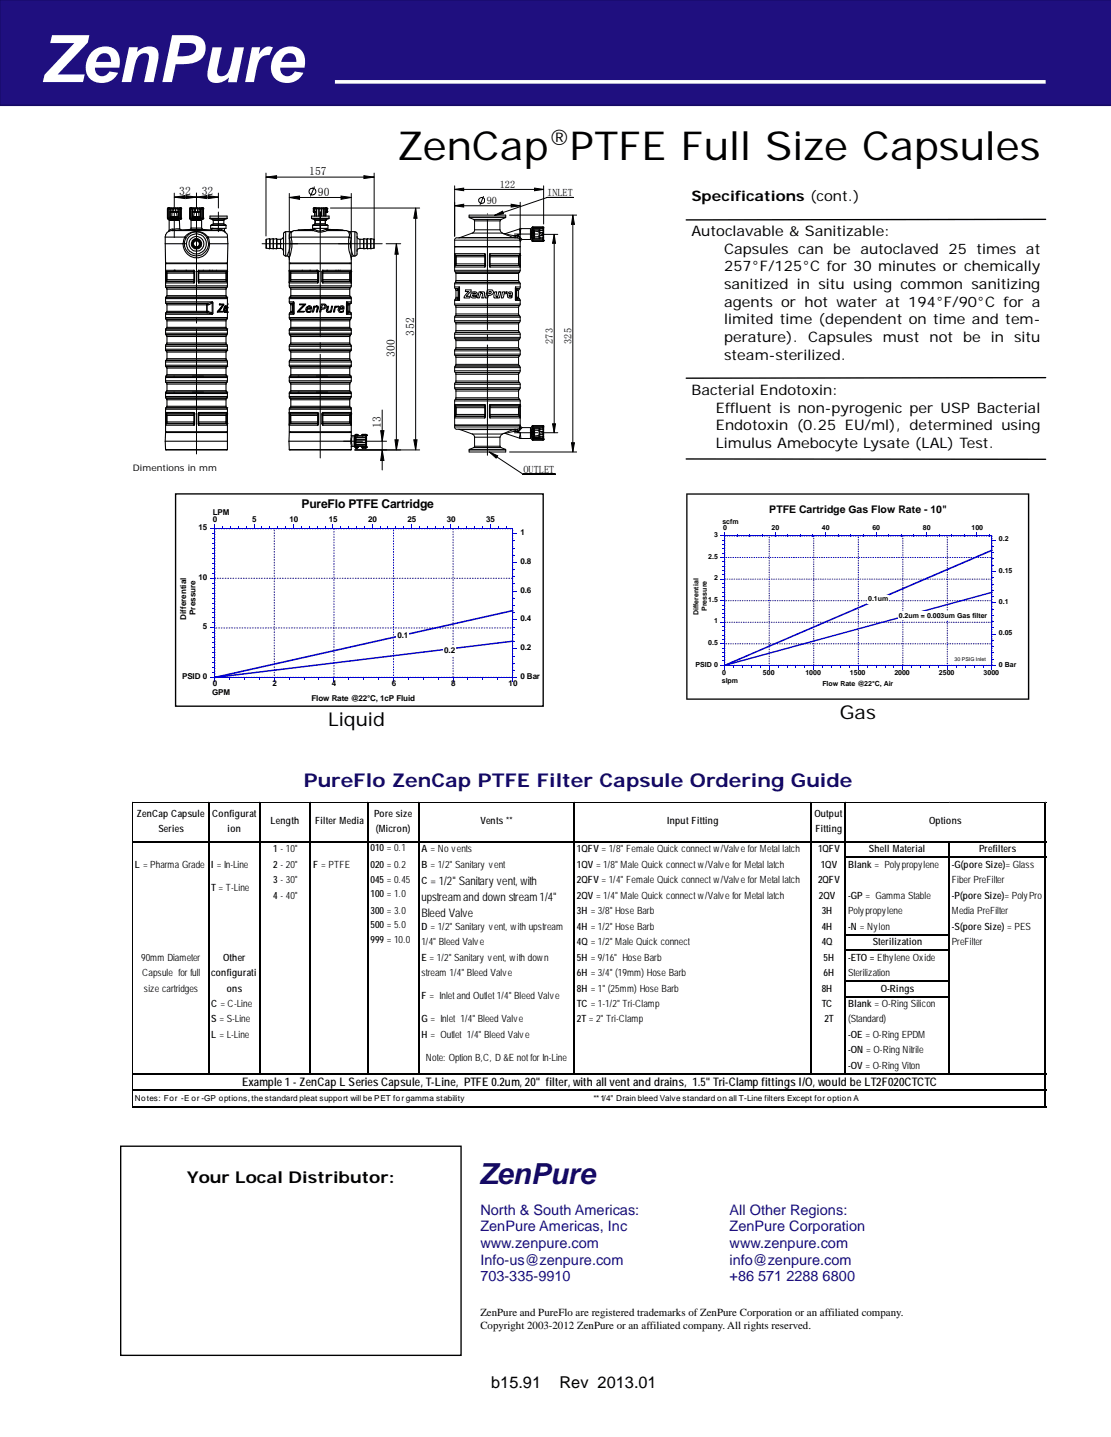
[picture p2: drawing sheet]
<svg xmlns="http://www.w3.org/2000/svg" width="216mm" height="279mm" viewBox="0 0 216 279" stroke-linecap="round" stroke-linejoin="round" font-family="sans-serif">
<defs><g id="words">
<text font-size="12.7" fill="#fff" x="8" y="16">ZenPure</text>
<text font-size="7.8" x="77.1" y="31">ZenCap PTFE Full Size Capsules</text>
<text font-size="5.7" fill="#150a64" x="93.1" y="230.1">ZenPure</text>
<text font-size="4.1" x="106.6" y="28.2">®</text>
<g font-size="3.7">
<text x="63.8" y="141.1">Liquid</text>
<text x="163.2" y="139.7">Gas</text>
</g>
<text font-size="3.7" fill="#150a64" x="59" y="153">PureFlo ZenCap PTFE Filter Capsule Ordering Guide</text>
<g font-size="3.2">
<text x="36.3" y="230">Your Local Distributor:</text>
<text x="95.5" y="269.9">b15.91</text>
<text x="108.7" y="269.9">Rev 2013.01</text>
</g>
<g font-size="2.8">
<text x="134.4" y="39.1">Specifications (cont.)</text>
<text x="134.4" y="45.9">Autoclavable &amp; Sanitizable:</text>
<text x="140.7" y="49.3">Capsules can be autoclaved 25 times at</text>
<text x="140.7" y="52.8">257°F/125°C for 30 minutes or chemically</text>
<text x="140.7" y="56.2">sanitized in situ using common sanitizing</text>
<text x="140.7" y="59.6">agents or hot water at 194°F/90°C for a</text>
<text x="140.7" y="63.1">limited time (dependent on time and tem-</text>
<text x="140.7" y="66.5">perature). Capsules must not be in situ</text>
<text x="140.7" y="69.9">steam-sterilized.</text>
<text x="134.4" y="76.8">Bacterial Endotoxin:</text>
<text x="139.1" y="80.2">Effluent is non-pyrogenic per USP Bacterial</text>
<text x="139.1" y="83.6">Endotoxin (0.25 EU/ml), determined using</text>
<text x="139.1" y="87.1">Limulus Amebocyte Lysate (LAL) Test.</text>
</g>
<g font-size="2.8" fill="#1f0f7e">
<text x="93.3" y="236.2">North &amp; South Americas:</text>
<text x="93.3" y="239.4">ZenPure Americas, Inc</text>
<text x="141.8" y="236.2">All Other Regions:</text>
<text x="141.8" y="239.4">ZenPure Corporation</text>
<text x="93.3" y="242.7">www.zenpure.com</text>
<text x="93.3" y="245.9">Info-us@zenpure.com</text>
<text x="141.8" y="242.7">www.zenpure.com</text>
<text x="141.8" y="245.9">info@zenpure.com</text>
<text x="93.3" y="249.2">703-335-9910</text>
<text x="141.8" y="249.2">+86 571 2288 6800</text>
</g>
<g font-size="2.3">
<text x="60.1" y="34.1">157</text>
<text x="34.8" y="38">32</text>
<text x="39.2" y="38">32</text>
<text x="61.8" y="38.1">90</text>
<text x="80.5" y="65.2" transform="rotate(-90 80.5 65.2)">352</text>
<text x="76.8" y="69.4" transform="rotate(-90 76.8 69.4)">300</text>
<text x="74" y="83.3" transform="rotate(-90 74 83.3)">13</text>
<text x="58.6" y="98.8">PureFlo PTFE Cartridge</text>
<text x="83.7" y="172.1">= 1/2&quot; Sanitary vent, with</text>
<text x="81.9" y="175.3">upstream and down stream 1/4&quot;</text>
<text x="81.9" y="178.3">Bleed Valve</text>
<text x="47.1" y="211.1">Example 1 - ZenCap L Series Capsule, T-Line, PTFE 0.2um, 20&quot; filter, with all vent and drains, 1.5&quot; Tri-Clamp fittings I/O, would be LT2F020CTCTC</text>
</g>
<g font-size="2.1">
<text x="93.3" y="256">ZenPure and PureFlo are registered trademarks of ZenPure Corporation or an affiliated company.</text>
<text x="93.3" y="258.4">Copyright 2003-2012 ZenPure or an affiliated company. All rights reserved.</text>
</g>
<g font-size="2">
<text x="94.6" y="39.7">90</text>
<text x="97.1" y="36.6">122</text>
<text x="106.3" y="38.1">INLET</text>
<text x="107.4" y="66.8" transform="rotate(-90 107.4 66.8)">273</text>
<text x="111.1" y="66.8" transform="rotate(-90 111.1 66.8)">325</text>
<text x="101.7" y="91.9">OUTLET</text>
<text x="149.5" y="99.7">PTFE Cartridge Gas Flow Rate - 10&quot;</text>
</g>
<g font-size="1.9">
<text x="26.6" y="158.8">ZenCap Capsule</text>
<text x="30.8" y="161.8">Series</text>
<text x="41.2" y="158.8">Configurat</text>
<text x="44.2" y="161.8">ion</text>
<text x="52.6" y="160.3">Length</text>
<text x="61.2" y="160.3">Filter Media</text>
<text x="72.7" y="158.8">Pore size</text>
<text x="73" y="161.8">(Micron)</text>
<text x="93.4" y="160.3">Vents **</text>
<text x="129.6" y="160.3">Input Fitting</text>
<text x="158.3" y="158.8">Output</text>
<text x="158.5" y="161.8">Fitting</text>
<text x="180.6" y="160.3">Options</text>
<text x="53.1" y="165.7">1 - 10&quot;</text>
<text x="72" y="165.4">010= 0.1</text>
<text x="81.9" y="165.7">A = No vents</text>
<text x="112.1" y="165.7">1QFV = 1/8&quot; Female Quick connect w/Valve for Metal latch</text>
<text x="159" y="165.7">1QFV</text>
<text x="168.9" y="165.7">Shell Material</text>
<text x="190.3" y="165.7">Prefilters</text>
<text x="26.2" y="168.7">L = Pharma Grade</text>
<text x="41.1" y="168.7">I = In-Line</text>
<text x="41.1" y="173.2">T= T-Line</text>
<text x="53.1" y="171.7">3- 30&quot;</text>
<text x="53.1" y="168.7">2- 20&quot;</text>
<text x="60.9" y="168.7">F = PTFE</text>
<text x="72" y="171.7">045= 0.45</text>
<text x="72" y="168.7">020= 0.2</text>
<text x="81.9" y="168.7">B = 1/2&quot; Sanitary vent</text>
<text x="81.9" y="171.9">C</text>
<text x="112.1" y="171.7">2QFV = 1/4&quot; Female Quick connect w/Valve for Metal latch</text>
<text x="112.1" y="168.7">1QV = 1/8&quot; Male Quick connect w/Valve for Metal latch</text>
<text x="159" y="171.7">2QFV</text>
<text x="159.5" y="168.7">1QV</text>
<text x="164.8" y="168.7">Blank= Polypropylene</text>
<text x="185" y="168.7">-G(pore Size)= Glass</text>
<text x="185" y="171.7">Fiber PreFilter</text>
<text x="53.1" y="174.8">4- 40&quot;</text>
<text x="72" y="174.4">100= 1.0</text>
<text x="72" y="177.8">300= 3.0</text>
<text x="112.1" y="174.8">2QV = 1/4&quot; Male Quick connect w/Valve for Metal latch</text>
<text x="112.1" y="177.8">3H = 3/8&quot; Hose Barb</text>
<text x="159.2" y="174.8">2QV</text>
<text x="159.7" y="177.8">3H</text>
<text x="164.8" y="174.8">-GP = Gamma Stable</text>
<text x="164.8" y="177.8">Polypropylene</text>
<text x="185" y="174.8">-P(pore Size)= PolyPro</text>
<text x="185" y="177.8">Media PreFilter</text>
<text x="72" y="180.4">500= 5.0</text>
<text x="72" y="183.4">999= 10.0</text>
<text x="81.9" y="180.8">D = 1/2&quot; Sanitary vent, with upstream</text>
<text x="81.9" y="183.8">1/4&quot; Bleed Valve</text>
<text x="112.1" y="180.8">4H = 1/2&quot; Hose Barb</text>
<text x="112.1" y="183.8">4Q = 1/2&quot; Male Quick connect</text>
<text x="159.7" y="180.8">4H</text>
<text x="159.7" y="183.8">4Q</text>
<text x="164.8" y="180.8">-N = Nylon</text>
<text x="169.6" y="183.8">Sterilization</text>
<text x="185" y="180.8">-S(pore Size) = PES</text>
<text x="185" y="183.8">PreFilter</text>
<text x="27.5" y="186.8">90mm Diameter</text>
<text x="27.6" y="189.8">Capsule for full</text>
<text x="41.1" y="189.8">configurati</text>
<text x="43.3" y="186.8">Other</text>
<text x="81.9" y="186.8">E = 1/2&quot; Sanitary vent, with down</text>
<text x="81.9" y="189.8">stream 1/4&quot; Bleed Valve</text>
<text x="112.1" y="186.8">5H = 9/16&quot; Hose Barb</text>
<text x="112.1" y="189.8">6H = 3/4&quot; (19mm) Hose Barb</text>
<text x="160" y="186.8">5H</text>
<text x="160" y="189.8">6H</text>
<text x="164.8" y="186.8">-ETO =Ethylene Oxide</text>
<text x="164.8" y="189.8">Sterilization</text>
<text x="28" y="192.8">size cartridges</text>
<text x="41.1" y="195.8">C = C-Line</text>
<text x="44.1" y="192.8">ons</text>
<text x="81.9" y="194.2">F = Inlet and Outlet 1/4&quot; Bleed Valve</text>
<text x="112.1" y="192.8">8H = 1&quot; (25mm) Hose Barb</text>
<text x="112.1" y="195.8">TC = 1-1/2&quot; Tri-Clamp</text>
<text x="159.7" y="192.8">8H</text>
<text x="159.7" y="195.8">TC</text>
<text x="164.8" y="195.8">Blank= O-Ring Silicon</text>
<text x="171.2" y="192.8">O-Rings</text>
<text x="41.1" y="198.8">S = S-Line</text>
<text x="41.1" y="201.8">L = L-Line</text>
<text x="81.9" y="198.8">G = Inlet 1/4&quot; Bleed Valve</text>
<text x="81.9" y="201.8">H = Outlet 1/4&quot; Bleed Valve</text>
<text x="112.1" y="198.8">2T = 2&quot; Tri-Clamp</text>
<text x="160.2" y="198.8">2T</text>
<text x="164.8" y="201.8">-OE = O-Ring EPDM</text>
<text x="164.8" y="198.8">(Standard)</text>
<text x="82.8" y="206.2">Note: Option B,C, D &amp;E not for In-Line</text>
<text x="164.8" y="204.8">-ON = O-Ring Nitrile</text>
<text x="164.8" y="207.8">-OV = O-Ring Viton</text>
</g>
<text font-size="1.8" x="25.8" y="91.5">Dimentions in mm</text>
<g font-size="1.6">
<text x="41.4" y="101.6">0</text>
<text x="41.4" y="100.2">LPM</text>
<text x="49" y="101.6">5</text>
<text x="56.2" y="101.6">10</text>
<text x="63.9" y="101.6">15</text>
<text x="71.5" y="101.6">20</text>
<text x="79.2" y="101.6">25</text>
<text x="86.8" y="101.6">30</text>
<text x="94.5" y="101.6">35</text>
<text x="38.6" y="103.1">15</text>
<text x="101.1" y="104">1</text>
<text x="38.6" y="112.7">10</text>
<text x="101.1" y="109.6">0.8</text>
<text x="38" y="119.6" transform="rotate(-90 38 119.6)">Pressure</text>
<text x="101.1" y="115.2">0.6</text>
<text x="36.2" y="120.5" transform="rotate(-90 36.2 120.5)">Differential</text>
<text x="39.4" y="122.3">5</text>
<text x="77.2" y="124.1">0.1</text>
<text x="101.1" y="120.8">0.4</text>
<text x="86.3" y="126.9">0.2</text>
<text x="101.1" y="132">0 Bar</text>
<text x="101.1" y="126.4">0.2</text>
<text x="35.4" y="132">PSID 0</text>
<text x="41.3" y="135.1">GPM</text>
<text x="41.4" y="133.4">0</text>
<text x="53" y="133.4">2</text>
<text x="60.5" y="136.2">Flow Rate @22°C, 1cP Fluid</text>
<text x="64.5" y="133.4">4</text>
<text x="76.1" y="133.4">6</text>
<text x="87.7" y="133.4">8</text>
<text x="98.8" y="133.4">10</text>
<text x="26.2" y="214.1">Notes: For -E or -GP options, the standard pleat support will be PET for gamma stability</text>
<text x="115.3" y="214.1">** 1/4&quot; Drain bleed Valve standard on all T-Line filters Except for option A</text>
</g>
<g font-size="1.4">
<text x="140.4" y="101.9">scfm</text>
<text x="138.8" y="104.4">3</text>
<text x="140.5" y="103.1">0</text>
<text x="149.9" y="103.1">20</text>
<text x="159.7" y="103.1">40</text>
<text x="169.5" y="103.1">60</text>
<text x="179.3" y="103.1">80</text>
<text x="188.8" y="103.1">100</text>
<text x="194.1" y="105.3">0.2</text>
<text x="137.6" y="108.6">2.5</text>
<text x="138.8" y="112.8">2</text>
<text x="194.1" y="111.3">0.15</text>
<text x="135.7" y="119.6" transform="rotate(-90 135.7 119.6)">Differential</text>
<text x="137.4" y="118.8" transform="rotate(-90 137.4 118.8)">Pressure</text>
<text x="137.6" y="117">1.5</text>
<text x="168.7" y="116.9">0.1um</text>
<text x="194.1" y="117.5">0.1</text>
<text x="137.6" y="125.4">0.5</text>
<text x="138.8" y="121.2">1</text>
<text x="174.7" y="120.1">0.2um = 0.003um Gas filter</text>
<text x="194.1" y="123.5">0.05</text>
<text x="135.2" y="129.6">PSID 0</text>
<text x="140.4" y="131.3">0</text>
<text x="148.2" y="131.3">500</text>
<text x="156.5" y="131.3">1000</text>
<text x="165.2" y="131.3">1500</text>
<text x="173.8" y="131.3">2000</text>
<text x="182.5" y="131.3">2500</text>
<text x="191.1" y="131.3">3000</text>
<text x="194.1" y="129.6">0 Bar</text>
<text x="140.3" y="132.8">slpm</text>
<text x="159.8" y="133.3">Flow Rate @22°C, Air</text>
</g>
<text font-size="1" x="185.5" y="128.5">30 PSIG Inlet</text>
</g></defs>
<path d="M0 0h215.9v20.5h-215.9z" fill="#1f0f7f"/>
<path d="M215.9 0h-215.9v20.5h215.9" fill="none" stroke="#150a64" stroke-width=".26"/>
<path d="M65.1 15.9h138.1" fill="none" stroke="#fff" stroke-width=".71" stroke-linecap="butt"/>
<path d="M203.2 42.7l-69.9 .1M203.2 73.4l-69.9 .1M133.3 89.2l69.9 .1M23.5 222.9h66.1v40.6h-66.1z" fill="none" stroke="#000" stroke-width=".26"/>
<g fill="none" stroke="#000" stroke-width=".19">
<path d="M33.9 38.3h8.5M33.9 37.5v2.9M33.9 38.3l2-.3v.6zM36.1 38l2.1 .3 2-.3v.6l-2-.3-2.1 .3zM38.2 37.5v2.9M40.4 38l2 .3-2 .3zM42.4 37.5v2.9M51.7 34.4l2-.2v.5zM51.7 33.7v12.2M51.7 34.4h21M56.2 38.4l2-.3v.7zM56.2 38.4h12.1"/>
<path d="M56.2 37.6v12.9M61.1 36.3l-.8 1.9M66.3 38.1l2 .3-2 .4zM68.3 37.6v12.9M70.7 34.2l2 .2-2 .3zM72.7 33.7v12.9M88.3 36.1v9.8M88.3 36.8h17.3M88.3 36.8l1.8-.2v.5zM94 38.1l-.7 1.7M99.3 39.7l1.8 .3-1.8 .3zM101.1 39.3v7"/>
<path d="M103.9 36.6l1.7 .2-1.7 .3zM105.6 36.1v7.5M106.3 38.4h5.1zM106.3 38.4l-10.2 3.5M64.2 40.4h17.4M75 47.4h2.9M77 47.4l.4 2h-.6zM77 47.4v40.1M80.8 40.4l.2 2h-.6zM80.8 40.4v47.1M88.3 40l1.8-.3v.6zM88.3 40h12.8"/>
<path d="M88.3 59.1h12.8M88.3 55.8h.9M88.3 58.4h.9M88.3 55.2h12.8M88.3 49.7h.2M88.3 51.6h.1M88.3 46.7h12.7M88.3 52.6h12.8M88.3 49.3l.1 .4M88.3 55.8l.2 .3M88.3 49.3v2.6M88.3 51.9h5.9"/>
<path d="M88.3 46.7v1.2h12.8v-.9M88.3 49.3h5.9M88.3 49.3l.2 .3M88.3 55.2v.6M88.3 58.4v.7M88.3 59.1l.2 .3M88.3 52.6v-4.6h12.8v4.6M88.3 52.6l.2 .3M88.4 49.7v1.9M88.4 51.6l-.1 .3M88.5 59.4h12.5M88.5 56.1h.4"/>
<path d="M88.5 58.2h.4M88.5 54.9h12.5M88.5 52.9h12.5M88.5 49.7v.2M88.5 51.6h.1M88.5 49.6l-.1 .1M88.5 49.6v.1M88.5 51.6h5.7M88.5 58.2l-.2 .2M88.5 56.1v.1M88.5 52.9h.1M88.5 59.4h.1"/>
<path d="M88.5 49.6l5.8 .1M88.5 51.6l-.2 .3M88.5 54.9l-.2 .3M88.5 58.1h.4M88.5 52.9h12.4M88.5 59.4h12.4M88.5 56.2h.4M88.5 54.9h12.4M88.5 51.3h.2M88.5 51.3v.3M88.5 49.9v1.4M88.5 49.9h.2"/>
<path d="M88.5 49.7l.2 .2M88.5 49.7h5.8M88.5 56.2l.1 .3M88.5 58.1v.1M88.5 47.9v.1M88.5 52.9l.1 .3M88.5 59.4l.1 .3M88.5 54.9h.1M88.6 54.5h12.2M88.6 53.2h12.2M88.6 59.7h12.2M88.6 56.5h.4"/>
<path d="M88.6 57.8h.4M88.6 56.5v1.3M88.6 57.8l-.1 .3M88.6 53.2v1.3M88.6 59.7v1.3M88.6 54.5l-.1 .4M88.7 49.9v1.4M88.7 51.3l-.2 .3M88.7 51.3h5.6M88.7 49.9h5.6M88.9 56.1l.1 .3 .3-.3M88.9 58.2h.3v.2"/>
<path d="M88.9 56.1v.1M88.9 58.1v.1M88.9 56.2l.1 .3M89 57.9l.3 .3M89 57.9l-.1 .3M89 56.4v1.5M89 57.8l-.1 .3M89 56.5h.1M89 57.8h.1M89 56.5v1.3M89.2 55.8v2.6M89.2 55.8l-.3 .3"/>
<path d="M89.4 46.2h10.4M89.4 46.2h-.3M90.5 56.4h1v.3l-.9 .9h.8l-.1 .3h-1.1v-.3l.9-.9h-.7zM91.2 42.2h7.1M91.2 42.2v-.4h7.1v.4M91.2 42.2v.1M91.2 42.3h7M91.2 42.3l.9 .4M91.8 45.3h5.9M91.8 56.8a.54 .54 0 0 1 .6-.1 .54 .54 0 0 1 .3 .7h-.9l.2 .3 .6-.1-.2 .3a.69 .69 0 0 1-1-.5zM91.8 45.3l-2.4 .9M92 57h.3l.1 .2h-.6z"/>
<path d="M92.1 42.7h5.2M92.1 42.7l.1 .2M92.2 42.9h5M92.2 44.7h5M92.2 44.7l-.2 .5-.2 .1M92.2 42.9v1.8M93.1 56.7h.4l-.1 .2a.44 .44 0 0 1 .5-.2 .44 .44 0 0 1 .3 .3l-.2 .9h-.4l.2-.5v-.4h-.1l-.3 .1-.2 .8h-.4zM94.2 51.6h.1M94.2 49.3l.1 .4M94.2 49.3v2.6M94.3 51.6h-.1M94.3 51.6h.1"/>
<path d="M94.3 49.7v1.9M94.3 51.6l-.1 .3M94.3 49.7v2l-.1 .2M94.7 56.4h.2a.69 .69 0 0 1 1 .5l-.2 .3-.8 .2-.1 .5h-.5zM95 56.7h.4a.31 .31 0 0 1-.1 .4 .31 .31 0 0 1-.3 0zM95.1 51.6h.1M95.1 51.6l.1 .3M95.2 51.3h5.6M95.2 49.9h5.6M95.2 51.6h.1M95.2 49.7v1.9M95.2 51.6v.3"/>
<path d="M95.2 51.6h5.8M95.2 49.3l-.1 .3v2M95.2 51.9h5.9M95.2 49.3v.4M95.2 49.3h5.9M95.2 49.3v2.6M96.1 41.9l1.6-.8 .1 .5zM96.2 56.7h.3l-.1 1 .4-.1 .2-.9h.3l-.3 1.2h-.4l.1-.1-.7 .1v-.3zM97.2 44.7l.2 .5 .3 .1M97.3 42.7l-.1 .2v1.8M97.7 56.7h.4l-.1 .2 .5-.2v.4h-.5l-.2 .8h-.4zM97.7 45.3l.2 .1"/>
<path d="M97.9 45.4l1.9 .8M97.9 45.4h.1M98.1 45.4l1.9 .4M98.2 42.3l-.9 .4M98.3 42.2l-.1 .1M98.8 56.8a.43 .43 0 0 1 .7 0 .43 .43 0 0 1 0 .6h-.6v.2l.1 .1 .5-.1a.49 .49 0 0 1-.6 .3 .49 .49 0 0 1-.2-.7zM99 41.8h13.1M99 57h.2l.1 .2h-.4zM100 45.8h.6M100 45.8l-.2 .4M100.1 45.8v.4h-.3M100.2 56.1l.1 .3"/>
<path d="M100.2 58.2v.2M100.2 58.2h.1M100.2 56.1v2.1M100.2 55.8h.9M100.2 58.4h.9M100.2 55.8l.1 .2 .2 .1M100.2 55.8v.3M100.2 55.8v2.6M100.3 57.9l.2 .3M100.3 57.9l-.1 .3M100.3 56.4v1.5M100.4 57.8h.4"/>
<path d="M100.4 56.5h.4M100.4 57.8l.1 .3M100.4 57.8h.1M100.4 56.5v1.3M100.5 46.2l.5 .2v.3M100.5 45.8v.4M100.5 46.2h-11.9l-.3 .5M100.5 58.1h.4M100.5 56.2h.4M100.5 58.2h.5M100.5 56.1h.5M100.5 56.1l-.2 .3"/>
<path d="M100.5 58.2l-.3 .2M100.5 56.2l-.1 .3M100.5 56.1v.1M100.5 58.1v.1M100.6 45.6l-.4 .2v.4M100.6 45.6v.2M100.6 45.8l.4 .5M100.6 45.6l.1 .1M100.6 45.8l-.1 .4M100.7 45.7h.1M100.8 51.3h.1M100.8 49.9h.1"/>
<path d="M100.8 49.9v1.4M100.8 51.3l.2 .3M100.8 56.5v1.3M100.8 57.8l.1 .3M100.8 53.2v1.3M100.8 59.7v1.3M100.8 54.5l.1 .4M100.9 56.2l-.1 .3M100.9 58.1l.1 .1M100.9 47.9v.1M100.9 52.9l-.1 .3M100.9 59.4l-.1 .3"/>
<path d="M100.9 54.9h.1M100.9 59.4h.1M101 46.3l-.3-.6 .6 .7M101 49.7l-.2 .2M101 46.3v.4M101 51.6h.1M101 49.6v.1M101 49.6l-5.9 .1M101 56.1l-.1 .1M101 58.2l.1 .2M101 52.9h-.1M101 51.6l.1 .3"/>
<path d="M101 49.6l-5.8 .1M101 44.5l-3.1 .9M101 54.9l.1 .3M101 49.7v1.9M101 49.7h.1M101.1 45.6h-.5M101.1 49.7h-.2l-.1 .2M101.1 49.3l-.1 .4M101.1 55.8l-.1 .3M101.1 49.3v2.6M101.1 55.2v.6M101.1 58.4v.7"/>
<path d="M101.1 49.3l-.1 .3M101.1 59.1l-.1 .3M101.1 52.6l-.1 .3M101.2 44.4l-.1 1.2-.1-1.1M101.2 44.4h1.9l.1 .2v1.9l-.1 .1M101.2 44.4l-.2 .1M101.3 46.4l.2 .2M101.3 46.4l-.3 .2 .1 .4M101.5 46.6l-.3 .1-.1 .3M101.5 46.6h1.6M103.1 44.4v2.2M103.2 44.9h.1"/>
<path d="M103.2 46.1h.1M103.3 44.9v1.2M103.3 46.1l.1 .1M103.4 44.3h.1M103.4 46.8l.1 .1zM103.4 44.6v-.1h2.1v.8M103.4 45.4l.1-.1v-.5h.2v1.6M103.4 45.9h.4M103.4 45.7l.1 .1M103.4 44.7h2.2M103.4 46.3h1.4M103.4 45.2h.4"/>
<path d="M103.4 44.9h-.1M103.5 44.2l-.1 .1M103.5 45.8v1.1M103.5 44.2h.1M103.5 46.9h.1M103.5 44.1v.7l-.1 .1M103.5 44.1l-.1 .1v2.6l.1 .1M103.5 46.9h2M103.5 44.1h2M103.7 44.7h.1M103.7 46.3h.1M103.7 44.7l.1 .2"/>
<path d="M103.7 44.7h1.2M103.7 46.4h1.2M103.8 46.3l-.1 .1M103.8 44.7v1.6M103.8 45.3h-.3v.5M103.8 45.7l-.3 .1M103.8 44.9h.1M103.9 44.9v1.2M103.9 46.1l-.1 .1h-.3l-.1-.1M103.9 44.9l.9 .2M104.8 44.9l.8-.1v.1M104.8 46.2l.1 .2"/>
<path d="M104.8 44.9v1.4M104.8 45.2h.8M104.8 46.3h.8M104.8 46.3l.1 .1M104.8 45.7l.1 .1M104.8 46l-.9 .1M104.9 45.8v.4h.6v-.4l.1 .1M104.9 44.7h-.1v.2M104.9 45.8l-.1 .1M104.9 44.7v.6h-.1M104.9 45.3h.6v.5h-.6zM105.2 45.6h3.2"/>
<path d="M105.5 45.3l.1 .1M105.5 44.2h.1M105.5 46.9h.1M105.5 44.1l.1 .5M105.5 46.9h-2M105.5 44.2l.1 .1zM105.5 44.2h-2M105.5 44.1l.1 .1v2.7h-.1M105.6 46.1l-.1 .5h-2.1v-.1M105.6 46.8h.1M105.6 44.5h-2.2M105.6 46.8l-.1 .1"/>
<path d="M105.6 46.6h-2.2M105.6 46.5l-.1 .4M105.6 45.7l-.1 .1h-.6M107.7 45.6l.2 1.7h-.5zM107.7 45.6v38.5M111.3 41.8l.3 1.8h-.5zM111.3 41.8v46.1M74.3 79.7v11.7M88.3 78h12.8M88.3 75.4h12.8M88.3 74.7h12.8M88.3 72.1h12.8"/>
<path d="M88.3 68.2h12.8M88.3 71.5h12.8M88.3 61.7h12.8M88.3 62.4h12.8M88.3 79h.1M88.3 65.6h12.8M88.3 65h12.8M88.3 78.7l.1 .3M88.3 68.9h12.8M88.3 78.7v2.6M88.3 74.7v.8l.2 .1M88.3 78.7h5.9"/>
<path d="M88.3 78.7l.2 .2M88.3 78v4.6h12.8v-4.6M88.3 72.1l.2 .3M88.3 65.6l.2 .3M88.3 62.4l.2 .3M88.3 71.5v.6M88.3 68.9l.2 .3M88.3 61.7v.7M88.3 65v.6M88.3 68.2v.7M88.4 79v1.9M88.4 79h.1"/>
<path d="M88.5 75.6h12.5M88.5 72.4h12.5M88.5 65.9h12.5M88.5 77.6h12.5M88.5 67.9h12.5M88.5 74.4h12.5M88.5 62.7h12.5M88.5 61.4h12.5M88.5 64.7h12.5M88.5 71.2h12.5M88.5 79v.3M88.5 79l.2 .3"/>
<path d="M88.5 78.9l-.1 .1M88.5 69.2h12.5M88.5 78.9l5.8 .1M88.5 77.6h.1M88.5 74.4h.1M88.5 71.2h.1M88.5 67.9h.1M88.5 77.6l-.2 .4M88.5 65.9h.1M88.5 72.4v.1M88.5 69.2h.1M88.5 75.6v.1"/>
<path d="M88.5 62.7h.1M88.5 74.4l-.2 .3M88.5 67.9l-.2 .3M88.5 61.4l-.2 .3M88.5 64.7l-.2 .3M88.5 71.2l-.2 .3M88.5 65.9h12.4M88.5 72.5h12.4M88.5 69.2h12.4M88.5 75.7h12.4M88.5 62.7h12.4M88.5 64.6h12.4"/>
<path d="M88.5 61.4h12.4M88.5 77.6h12.4M88.5 74.4h12.4M88.5 71.2h12.4M88.5 67.9h12.4M88.5 79.3v1.3M88.5 79.3h.2M88.5 75.7l.1 .3M88.5 72.5l.1 .3M88.5 65.9l.1 .3M88.5 69.2l.1 .3M88.5 62.7l.1 .3"/>
<path d="M88.5 64.6v.1M88.5 61.4h.1M88.6 67.6h12.2M88.6 77.3h12.2M88.6 74.1h12.2M88.6 76h12.2M88.6 70.8h12.2M88.6 72.8h12.2M88.6 66.2h12.2M88.6 61h12.2M88.6 69.5h12.2M88.6 64.3h12.2"/>
<path d="M88.6 63h12.2M88.6 63v1.3M88.6 66.2v1.4M88.6 69.5v1.3M88.6 72.8v1.3M88.6 76v1.3M88.6 67.6l-.1 .3M88.6 77.3l-.1 .3M88.6 74.1l-.1 .3M88.6 70.8l-.1 .4M88.6 61l-.1 .4M88.6 64.3l-.1 .3"/>
<path d="M88.7 79.3v1.3M88.7 79.3h5.6M94.2 78.7l.1 .3M94.2 78.7v2.6M94.3 79h.1M94.3 79v1.9M94.3 79v2l-.1 .3M95.1 79h.1M95.2 79.2h.1M95.2 79.3h5.6M95.2 79v1.9M95.2 78.7l-.1 .1v2.1"/>
<path d="M95.2 78.7v.3M95.2 78.7h5.9M95.2 78.7v2.6M100.8 79.3h.1M100.8 79.3v1.3M100.8 63v1.3M100.8 66.2v1.4M100.8 69.5v1.3M100.8 72.8v1.3M100.8 76v1.3M100.8 67.6l.1 .3M100.8 77.3l.1 .3"/>
<path d="M100.8 74.1l.1 .3M100.8 70.8l.1 .4M100.8 61l.1 .4M100.8 64.3l.1 .3M100.9 75.7l-.1 .3M100.9 72.5l-.1 .3M100.9 65.9l-.1 .3M100.9 69.2l-.1 .3M100.9 62.7l-.1 .3M100.9 64.6l.1 .1M100.9 61.4h.1M100.9 77.6h.1"/>
<path d="M100.9 74.4h.1M100.9 71.2h.1M100.9 67.9h.1M100.9 65.9h.1M100.9 69.2h.1M100.9 62.7h.1M101 79l-.2 .3M101 78.9v.1M101 78.9l-5.8 .1M101 72.4l-.1 .1M101 75.6l-.1 .1M101 77.6l.1 .4"/>
<path d="M101 74.4l.1 .3M101 67.9l.1 .3M101 61.4l.1 .3M101 64.7l.1 .3M101 71.2l.1 .3M101 79h.1M101 79v1.9M101.1 78.7l-.1 .3M101.1 78.7v2.6M101.1 74.7v.7M101.1 75.4l-.1 .2M101.1 78.7l-.1 .2"/>
<path d="M101.1 72.1l-.1 .3M101.1 65.6l-.1 .3M101.1 71.5v.6M101.1 62.4l-.1 .3M101.1 61.7v.7M101.1 65v.6M101.1 68.2v.7M101.1 68.9l-.1 .3M69 87.5h12.6M71.2 85.8h3.9M74 83.7h.6l-.3 2.1zM74.3 87.5l.3 2h-.6z"/>
<path d="M76.8 85.5h.6l-.4 2zM80.4 85.5h.6l-.2 2zM88.3 80.9h.1M88.3 83h12.7M88.3 83l.3 .5h11.9M88.3 81.3h5.9M88.4 80.9l-.1 .4M88.4 80.9l.1 .1M88.5 80.8l-.1 .1M88.5 81l-.2 .3M88.5 80.6h.2M88.5 80.6v.2"/>
<path d="M88.5 82.6v.1M88.7 80.6l-.2 .2M88.7 80.6h5.6M89.1 83.5h.3M89.4 83.5h10.4l.2 .4M89.4 83.5l2.4 .9M91.2 87.5h7.1M91.2 87.5v.4h7.1v-.4M91.2 87.4h7M91.2 87.4v.1M91.8 84.4h5.9M91.8 84.4l.3 .2 .1 .4"/>
<path d="M92.1 87h5.2M92.1 87l-.9 .4M92.2 86.8h5M92.2 85h5M92.2 85v1.9l-.1 .1M94.3 80.8l-5.8 .2M94.3 80.9h.1M94.3 80.9l-.1 .4M94.3 80.9l-5.8 .1M95.1 87.9l1.6 .7-.3 .5zM95.1 87.9l6.5 4.3M95.1 80.9h.1"/>
<path d="M95.1 80.9l.1 .4M95.2 80.6h5.6M95.2 80.8l5.8 .2M95.2 80.9l5.8 .1M95.2 80.9v.4M95.2 81.3h5.9M97.2 86.8l.1 .2M97.2 85v1.8M97.3 87l.9 .4M97.7 84.4h-.2l-.3 .6M98.1 84.3l-.4 .1M98.1 84.3l2.9 .9"/>
<path d="M98.2 87.4l.1 .1M99 87.9h13.1M100 83.9h.2M100 83.9l-1.9 .4M100.1 83.9v-.4l-2.1 .8M100.2 83.5v.4M100.2 83.9l.4 .1M100.2 83.9h.4M100.5 83.5v.4M100.5 83.5l.1 .4M100.6 84l.5 .1M100.6 83.9v.1"/>
<path d="M100.7 84h.1M100.8 80.6h.1M100.8 80.6l.2 .2M100.8 82.6v.1M101 83.4l-.3 .6M101 83.4l-.4 .5M101 80.8v.1M101 85.2l.2 .1M101 81l.1 .3M101 83v.3l-.5 .2M101 80.9h.1M101 83v.4"/>
<path d="M101 83.1l.3 .2M101 80.9l.1 .4M101 80.9v.1M101.1 82.7h-12.8v.3M101.1 82.7l-.1 .4v-.1M101.1 84.1l.1 1.2M101.1 84.1l-.1 1.1M101.1 82.7l.1 .3 .3 .1M101.2 85.3h1.9M101.3 83.3l-.7 .7M101.5 83.1l-.2 .2M101.5 83.1l1.7 .1v1.9l-.1 .2"/>
<path d="M101.6 92.2h6.3zM103.1 83.1v2.2M103.2 83.6h.1M103.2 84.8h.1M103.3 83.6v1.2M103.3 84.8h.1M103.4 84.5h.4M103.4 83.8l.1 .1M103.4 83.6v1.9l.1 .1M103.4 85.4l.1 .1zM103.4 83h.1M103.4 83.2v-.1h2.1v.4"/>
<path d="M103.4 84h.4M103.4 84.3l.4 .1M103.4 83.4v-.6h2.2v2.7l-2.1 .1M103.4 83.5l-.1 .1M103.5 83.9v1.7M103.5 83.9h.2M103.5 83.9v-.4h.2v.4M103.5 85.5h.1M103.5 82.8h.1M103.5 82.8l-.1 .2M103.5 82.8v.7l-.1 .1M103.5 82.8h2"/>
<path d="M103.5 85.5h2M103.7 83.4h.1M103.7 83.9v1h-.3v-.1M103.7 85.1h1.2M103.7 83.3l.1 .1M103.7 83.3h1.2v.2M103.7 83.3l.2 .4M103.8 84.5l-.1 .6M103.8 83.8l-.1 .1M103.8 83.4v1.1M103.8 84.9l-.1 .2M103.8 84.9h1"/>
<path d="M103.8 84.9h-.4M103.9 83.7v1.1M103.9 84.8h-.1v.1M103.9 83.7h.9M104.8 83.8l.1 .1M104.8 84.5h.8M104.8 83.5v1.4M104.8 84.9l.1 .2M104.8 84.6l-.9 .2M104.9 83.5h-.1M104.9 83.5v.4M104.9 83.9h.6"/>
<path d="M104.9 83.9v1.2M104.9 83.5h.6M104.9 83.3l-.1 .2M105.2 84.1h3.2M105.5 83.5l.1 .1M105.5 83.5v.4M105.5 83.9l.1 .1M105.5 83.9l-.7 .1M105.5 83.9h.1M105.5 83.9v.5h-.7M105.5 82.8l.1 .2-.1-.2h-2l-.1 .2M105.5 85.5h.1"/>
<path d="M105.5 82.8h.1M105.5 82.8l.1 .4M105.6 84.8l-.1 .1v.7M105.6 84.3l-.1 .1v.5l-.7-.1M105.6 83.8l-.1 .1M105.6 85.4h.1M105.6 83.1h-2.2M105.6 85.4l-.1 .1M105.6 85.3h-2.2M105.6 85.1v.2h-2.2v-.2M105.6 84.9h-.8M105.6 83.4h-2.2v.2"/>
<path d="M105.6 85.4v.1h-2.1M107.4 82.4h.5l-.2 1.7zM111.1 86.1h.5l-.3 1.8z"/>
<circle cx="60.7" cy="37.2" r=".66"/>
<circle cx="93.6" cy="39" r=".56"/>
</g>
<path d="M33.9 46.2v-5M42.4 45v-3.8M50.9 47.4h3.8M53.9 47.4h3.9M62.2 45v-3.8M62.2 41.2v47.8M74.3 47.4h-8.5M38.2 88.3v-47.1M70.4 85.8h-3.6" fill="none" stroke="#000" stroke-width=".19" stroke-dasharray="24.3 1.1 1.1 1.1"/>
<g fill="#000">
<path d="M40.4 38l2 .3-2 .3zM38.2 38.3l2-.3v.6zM36.1 38l2.1 .3-2.1 .3zM33.9 38.3l2-.3v.6z"/>
<path d="M51.7 34.4l2-.2v.5zM70.7 34.2l2 .2-2 .3z"/>
<path d="M66.3 38.1l2 .3-2 .4zM56.2 38.4l2-.3v.7z"/>
<path d="M88.3 36.8l1.8-.2v.5zM103.9 36.6l1.7 .2-1.7 .3z"/>
<path d="M99.3 39.7l1.8 .3-1.8 .3zM88.3 40l1.8-.3v.6z"/>
<path d="M76.8 85.5h.6l-.4 2zM77 47.4l.4 2h-.6zM74.3 87.5l.3 2h-.6zM74 83.7h.6l-.3 2.1zM80.4 85.5h.6l-.2 2zM80.8 40.4l.2 2h-.6z"/>
<path d="M95.1 87.9l1.6 .7-.3 .5zM96.1 41.9l1.6-.8 .1 .5z"/>
<path d="M111.1 86.1h.5l-.3 1.8zM111.3 41.8l.3 1.8h-.5zM107.4 82.4h.6l-.3 1.7zM107.7 45.6l.3 1.7h-.6z"/>
</g>
<g fill="none" stroke="#000" stroke-width=".21">
<path d="M32.1 47.4h3.5M32.1 46.1h3.8M32.1 46.1v1.3M32.2 52.6h5.5M32.2 52.6l.1 .2M32.2 55h5.5M32.2 52.6v2.4M32.2 55.6h12M32.2 58.7h9M32.2 58.1h12M32.2 54.7h.1M32.2 52.6v.2"/>
<path d="M32.2 58.7v.3M32.2 58.1v.6M32.2 52.8l.1 .1M32.2 59h8.2M32.2 55.9h11.9M32.2 57.8h11.9M32.2 54.7v.3M32.2 52.8v1.9M32.2 57.8h.1M32.2 57.8v.3M32.2 59h.1M32.2 55.9h.1"/>
<path d="M32.3 52.8h5.4M32.3 54.7l-.1 .1v.2M32.3 59h7.9M32.3 52.8h.1M32.3 54.6l-.1 .1M32.3 57.8h11.8M32.3 52.8l.1 .3M32.3 52.8v.1M32.3 52.9l.1 .2M32.3 52.8h-.1M32.3 59l.1 .3M32.3 51.1v.2"/>
<path d="M32.4 54.4l-.1 .2M32.4 54.4h.1M32.4 53.1h.1M32.4 53.1v1.3M32.4 56.2h11.5M32.4 57.5h11.5M32.4 59.3h7.8M32.4 56.2l-.1-.3h11.8l-.2 .1v.2M32.4 57.5l-.1 .3M32.4 56.2v1.3M32.4 59.3v1.2M32.5 42.4h.4l.1 .2"/>
<path d="M32.6 40.6h.1M32.6 42.4h.1M32.6 42.4l.1 .2M32.6 40.6v1.8M32.7 40.4h.1M32.7 42.6h.1M32.7 40.4l-.1 .2M32.7 45l-.5 .6-.1 .5M32.9 42.9h2M32.9 40.4v2.2M32.9 44.8l-.2 .2M32.9 42.9v1.9"/>
<path d="M33 40.4l-.1 .2h-.4M33 41.2h.3M33.2 42.1v.5M33.2 40.4v1.7M33.2 42.1l-.2 .1M33.2 42.6l.1 .1M33.3 42.7h1.1M33.3 41.2h1.3M33.3 40.4l-.1 .8h.5M33.3 42.1l-.3 .1M33.3 41.2h-.3v1M33.3 42.7h.1"/>
<path d="M33.4 41.2v.9h1M33.5 44.8h9.3M33.5 44.8l-.8 .2M33.6 44.6l-.1 .2M33.6 44.6l-.7 .2M33.6 40.4v.8M33.6 42.1v.5M33.7 40.6h-.8v1.8h2.3M33.7 40.6h.4v.6h-.4zM33.7 42.6v-.4h.4l-.1 .4M33.7 42.1l-.5 .1 .1 .4M33.7 40.4v.2"/>
<path d="M33.8 52.6h.1M33.9 52.6h.1M34 40.4l.2 .2M34.1 42.1l.1 .1M34.2 42.2h.4v.4h-.2M34.2 40.6h.4v.6h-.4M34.2 41.2h.1M34.2 42.2v.4M34.2 40.6v.6M34.2 41.2h-.1M34.2 42.1l.4 .1M34.2 40.4v.2"/>
<path d="M34.2 42.1v.1M34.2 42.1h-1M34.3 41.2l.1 .9M34.4 40.4h.2v.2M34.4 40.4l.2 .2M34.4 40.4h-1.8l-.1 2 .1 .2h2.5M34.4 42.7h.1M34.4 42.1h.2M34.5 42.6l-.1 .1M34.6 40.4l.6 .2M34.6 41.2h-.1M34.6 41.2h.1"/>
<path d="M34.6 42.1v.1M34.6 42.2v.4M34.6 40.6v.6M34.6 40.6h.3v2h-.1M34.6 42.1l.1 .1M34.6 41.2v1M34.6 41.2v.9M34.7 41.2h-.1M34.8 40.4h.2l-.1 2.2M34.9 42.9l-.2-.2h-.9a.85 .85 0 0 0-.9 .2M34.9 42.9v1.5M34.9 44.4l-1.3 .2"/>
<path d="M34.9 40.4h.1M34.9 44.4v.2l.3 .1M35 40.4h.1M35 42.6h.1M35 40.4l.1 .2M35.1 40.4h.1M35.1 42.6h.1M35.1 40.4h.1v.2M35.1 40.6h.1M35.1 42.4h.1M35.1 40.6v1.8M35.1 42.4v.2"/>
<path d="M35.1 40.6v2h-.1M35.2 44.7l-1.7 .1M35.2 40.6v2h-.1M35.6 47.4a2.59 2.59 0 0 0 2.5 2.7 2.59 2.59 0 0 0 2.6-2.7M35.6 47.4h.3M35.9 47.4h.1M35.9 46.1l-.3 1.3M35.9 46.1l.2 .2M35.9 46.1a2.89 2.89 0 0 1 4.5 0M36.1 52.6h.2M36.9 42.4h.6l.1 .2M36.9 40.6v2h.1"/>
<path d="M36.9 40.6h.1M36.9 42.4h.1M36.9 44.6h2.6M36.9 40.6v1.8M36.9 42.4l.1 .2M36.9 40.6v1.9l.2 .1M36.9 44.6l-1.7 .1M37 40.4l-.1 .2M37 40.4h.1M37 42.6h.1M37 40.4h2.5v.2M37.1 40.4h.1"/>
<path d="M37.1 42.6h.1M37.1 40.4l-.2 .2M37.1 42.9h2.1M37.1 44.3h2.1M37.1 40.4v2.2M37.1 42.9v1.4M37.1 44.3l-.2 .3M37.3 40.4l-.4 .2M37.3 41.2h.2M37.4 42.1v.5M37.4 40.4v1.7M37.4 42.1l-.1 .1"/>
<path d="M37.5 44.7l.7 .1M37.5 44.7h1.3M37.5 41.2h1.4M37.5 42.1l-.2 .1M37.5 42.6l.1 .1M37.6 42.7h1.2M37.6 46.7a.86 .86 0 0 1 1.4 .4 .86 .86 0 0 1-.8 1.1 .79 .79 0 0 0 .6-1.2 .79 .79 0 0 0-1.4 .2v.5l.8 .5a.84 .84 0 0 1-.9-.5 .84 .84 0 0 1 .3-1zM37.6 40.4l-.1 .1v.7M37.6 42.7h.1M37.7 52.6v2.4M37.7 52.6l.1 2.1M37.7 52.8h.1"/>
<path d="M37.7 52.6l.1 .2M37.7 52.8l.1 .1M37.8 54.7l-.1 .3M37.8 54.7h-5.5M37.8 54.6l-5.5 .1M37.8 53.1h-5.4M37.8 54.4h-5.4M37.8 54.7h.1M37.8 41.2l-.2 .9h1.1M37.8 52.8v2l-.1 .2M37.8 52.8h-.1M37.8 40.4v.8"/>
<path d="M37.8 42.1v.5M38 40.6h.4l-.1 .6M38 40.6h-.9v2h.2M38 42.1l-.5 .1v.2h2M38 40.6v.6M38 44.7v.1M38 40.4v.2M38 42.6v-.4h.4l-.1 .4M38.2 52.8h.6M38.3 42.1l.5 .1v.4M38.3 40.4l.1 .2h.4v.6M38.4 44.7v.1"/>
<path d="M38.5 42.1h-1.1M38.5 42.1l.5 .1M38.5 40.4v.8M38.5 42.1v.5M38.5 52.8h.1M38.5 54.7h5.6M38.5 54.7l.1 .3M38.5 54.4h5.4M38.5 53.1h5.4M38.5 54.6l5.6 .1M38.5 54.7h.1M38.5 52.8v1.9"/>
<path d="M38.6 52.8h5.5M38.6 55h5.6M38.6 52.6h5.6M38.6 52.6l-.1 .2M38.6 52.6v2.4M38.6 52.8l-.1 .1M38.6 41.2l.1 .9M38.7 42.1h.1M38.8 42.7h.1M38.8 40.4l.2 .2M38.8 44.7h.1M38.8 44.7l-.6 .1"/>
<path d="M38.8 42.6v.1M38.8 42.1h.1M38.9 40.4l.1 .2M38.9 42.1l.1 .1M38.9 41.2v.9M39 41.2h-.1M39 42.2l-.1 .4M39 40.6v.6M39 41.2h-1.7v1M39 40.6h.2v1.8M39 41.2v1M39.1 40.4l.1 .2"/>
<path d="M39.2 40.4v.2M39.2 42.9a.9 .9 0 0 0-1-.2 .9 .9 0 0 0-1.1 .2M39.2 42.9v1.4M39.2 44.3v.3h.3M39.2 40.6h.3M39.2 42.4l-.1 .2M39.2 42.4v.2M39.2 40.6h.1M39.2 40.6v1.8M39.3 40.4h.1M39.3 42.6h.1M39.3 40.4l.2 .2"/>
<path d="M39.5 40.6h.1M39.5 42.4h.1M39.5 52.6h.1M39.5 42.4l-.2 .2M39.5 40.6v1.8M39.5 44.6l3.3 .2M39.5 42.4v.2h-2.5M40.2 59.3v1.2M40.2 59.3v1.5M40.2 59h.2M40.2 59v.3M40.2 59v.3h.2"/>
<path d="M40.4 59v.3M40.4 46.1l.3 1.3M40.4 46.1l-.2 .2M40.4 46.1h3.8M40.5 47.4h.1M40.5 47.4h.2M40.7 52.6h.1M40.7 47.4h3.6M40.8 42.4h3.3M40.8 42.5h3.3M40.8 42.5l.5 .2M40.9 43.8h3"/>
<path d="M41.2 58.7l-.8 .3M41.2 58.7l.2 .1v2.2l-.2 .1M41.2 52.6h.1M41.2 44.4l1.5 .2M41.2 58.7v2.4M41.2 44.4h.1M41.2 44.4l-.2 .3M41.3 42.7h2.3M41.3 42.7l.1 .2M41.4 58.9l-1 .4M41.4 42.9h2.1M41.4 43.5h2.1"/>
<path d="M41.4 43.5l-.3 .2M41.4 42.9v.6M42 52.6h.1M42.7 59.1v.2M42.7 59.3h.1M42.7 59.1h.1M42.7 59.1h.8l-.9 1.4h.7v.2h-1l1-1.4h-.6zM42.7 44.6l.1 .2M42.7 44.6l.9 .3M42.8 44.8h.3l.7 .3 .4 .6v.4M43.3 59.3l-1 1.2M43.5 43.5l.1 .2h.1"/>
<path d="M43.5 42.9v.6M43.6 42.7l-.1 .2M43.6 44.9l.1 .2M43.6 44.4v.5M43.7 59.7h.2v.3h-.3zM43.7 59.5h.2l.1 .3-.1 .3h-.3v.4h.3v-.1v.3h-.1a.66 .66 0 0 1-.2-1zM43.8 59.6l.1 .3M43.8 59.5l-.2 .2-.1 .6M43.9 53.1h.1M43.9 54.4h.1M43.9 54.4v.2l.3 .1M43.9 59.9h.1"/>
<path d="M43.9 59.9v.1M43.9 53.1v1.3M43.9 43.8l-.1-.1h-2.7l-.2 .1M43.9 43.8v.6h-3v-.6M43.9 56.2v1.3M43.9 57.5l.2 .3M44 54.4l.1 .3M44 53.1v1.3M44 51.1v.2M44.1 59.5l-.1 1.2M44.1 54.7l.1 .3M44.1 52.8l-.1 .3"/>
<path d="M44.1 52.8l-.2 .3M44.1 52.8h.1M44.1 59.5h.1M44.1 52.8h.1v2.2M44.1 59.5h.1v1.2v-1l-.2 1zM44.1 42.5l-.5 .2M44.1 57.8h.1M44.1 55.9h.1M44.1 57.8l.1 .3M44.1 59.7l.1 .1M44.1 42.4v.1M44.1 42.4v-.4h-3.3v.5"/>
<path d="M44.2 52.6l-.1 .2M44.2 59.8l-.1 .2M44.2 52.6v2.4M44.2 59.5h-.1M44.2 59.1h.1M44.2 59.1v1.6M44.2 59.8h.1M44.2 55.6l-.1 .3M44.2 55.6v-4.3h-12v4.6M44.2 58.1v1.5M44.2 46.1l.1 1.3M44.3 47.4l-.1 3.7h-12l-.1-3.7"/>
<path d="M51.8 46.5v1.7M51.8 48.2l.6 .2M51.8 46.5l.6-.1v2M52.4 46.5h.1M52.5 48.3l-.1 .1M52.5 48.3l.6 .1M52.5 46.5l.6-.1v2M52.5 46.5v1.8M53.1 46.5h.1M53.1 48.3v.1M53.1 48.3l.6 .1M53.1 46.5l.6-.1v2"/>
<path d="M53.1 46.5v1.8M53.7 46.5h.1M53.8 48.3l-.1 .1M53.8 46.5h.7M53.8 48.3h.7M53.8 46.5v1.8M54.5 46.5v1.8M54.5 48.3a.52 .52 0 0 1 .6 .6M55.1 46a.49 .49 0 0 1-.6 .5M55.5 49.8h.4l.3 .3M55.5 45v4.8M56.2 52.6h5.5"/>
<path d="M56.2 52.6l.2 .2M56.2 55h5.5M56.2 52.6v2.4M56.2 52.6l.1 .2M56.2 50.1v1h12.1v-1M56.2 58.7l.2 .3M56.2 55.6l.2 .3M56.2 54.7h.1M56.2 58.1v.6M56.2 46.3l.2 1.1h.3M56.2 58.1h12.1M56.2 55.6h12.1"/>
<path d="M56.2 58.7h.9M56.3 52.8v1.9M56.3 52.8l.1 .1M56.3 54.7h.1M56.3 54.7l-.1 .3M56.4 54.7l-.2 .3M56.4 52.8l.1 .3M56.4 52.8h5.3M56.4 52.8h.1M56.4 54.6l-.1 .1M56.4 52.9v.2M56.4 59l.1 .3"/>
<path d="M56.4 59h.1M56.4 55.9l.1 .3M56.4 57.8h.1M56.4 57.8h-.2v.3M56.4 59h.4M56.4 52.8v.1M56.4 55.9h.1M56.4 52.8h-.2M56.4 55.9h11.7M56.4 57.8h11.7M56.4 47.4a4.1 4.1 0 0 1-.6 2.3M56.4 53.1v1.3"/>
<path d="M56.4 53.1h.1M56.4 54.4h.1M56.4 54.4v.2M56.4 51.1v.2M56.5 54.4h5.3M56.5 54.4l-.1 .3v-.1M56.5 53.1h5.3M56.5 57.5l-.1 .3M56.5 59.3h.4M56.5 56.2h11.5M56.5 57.5h11.5M56.5 53.1v1.3"/>
<path d="M56.5 56.2v1.3M56.5 59.3v1.2M56.6 45h-1.1l-.4 .3v4.2l.4 .3M56.6 45l-.4 .7v.6M56.7 59l.2 .3M56.7 47.4l-.1-1.3h11.2v1.3M56.7 47.4h11.1M56.7 47.4v.6l-.5 2.1M56.8 45h-.2M56.8 45l-.2 .3v.8l-.4 .2M56.9 59.3h.1M56.9 59.3v1.2"/>
<path d="M57.1 58.7v2.4M57.1 58.7l-.3 .3M57.2 58.9l-.3 .4-.1-.3M57.4 44.8l-.6 .2M57.4 44.8h3.3M57.9 44.8h.1M57.9 44.8h-.5M57.9 52.6h.1M58.2 59.1h1.2l-1.3 1.4h1v.2h-1.3l1.3-1.4h-.9zM58.7 52.6h.1M59.3 44.7h.1M59.3 44.7l-1.4 .1"/>
<path d="M59.6 59.7l.5-.2 .4 .2v.4h-.9v.2a.47 .47 0 0 0 .4 .3 .47 .47 0 0 0 .5-.2l-.1 .3h-.2a.57 .57 0 0 1-.8-.2 .57 .57 0 0 1 .2-.8zM59.8 59.7h.5v.3h-.6zM60 59.5h.1M60.1 59.6v.1M60.2 52.6h.1M60.3 44.6h.1M60.3 44.6l-1 .1M60.3 44.6l-2.4 .2M60.3 44.6h.7M60.5 42.4h3.4M60.5 42.4v-.4h3.4v.4M60.5 42.4l.1 .1"/>
<path d="M60.6 42.5h3.3M60.6 42.5l.5 .2M60.7 43.8h3M60.7 44.8a3.5 3.5 0 0 0 2.9 0M60.8 44.8h-.1M60.8 44.8h.1M60.9 40.6h2.7M61 41.2h.1M61 40.6h.1M61 59.5l.2 .1a.39 .39 0 0 1 .4-.1 .39 .39 0 0 1 .3 .4l-.2 .8h-.2l.2-.7-.1-.3h-.3l-.2 .1-.2 .9h-.2zM61 40.6v.6M61 44.4v.2"/>
<path d="M61 44.6l-.2 .2M61 44.6h.1M61 44.6a1.95 1.95 0 0 0 2.4 0M61 44.6v.1l-.3 .1M61 40.4v.2M61 40.4h.1M61 40.4h2.5l.1 .2M61 40.4h-.1v.2M61.1 42.7h2.3M61.1 40.4l-.1 .1v.7M61.1 42.7l.2 .2M61.1 40.4h.1"/>
<path d="M61.2 41.2h.1M61.2 40.4v.8h-.3v-.6M61.2 41.2h-.3M61.2 41.2v.8M61.3 43.5h1.9l.3 .2M61.3 42.9l-.1 .7M61.3 42.9h1.9M61.3 42.9h.1M61.3 43.5l-.3 .2M61.3 42.9v.6M61.3 40.4h-.1v.8M61.5 52.6h.1"/>
<path d="M61.5 40.4v1.6M61.6 52.8h.6zM61.7 40.4l-.2 .1v1.5M61.7 52.6v2.4M61.7 52.8l.1 .1M61.7 52.6l.1 2.1M61.7 52.8h.2M61.7 52.8h.1M61.7 52.6l.2 .2M61.8 54.7l-.1 .3M61.8 54.7h-5.4M61.8 54.7h.1"/>
<path d="M61.8 54.6l-5.4 .1M61.9 52.8v2l-.2 .2M61.9 40.4l.1 1.6M62.1 40.4l-.1 1.6M62.4 40.4v1.6M62.4 59.1h.5a.52 .52 0 0 1 .5 .7 .52 .52 0 0 1-.7 .3h-.3l-.1 .6h-.2zM62.6 54.7l.1 .3M62.6 54.7h5.5M62.6 54.4h5.4M62.6 54.6l5.5 .1M62.6 52.8h.1M62.6 54.7h.1"/>
<path d="M62.6 52.8v1.9M62.6 40.4l-.1 1.6M62.7 59.3a.35 .35 0 0 1 .5 .1 .35 .35 0 0 1-.3 .5h-.5zM62.7 52.8h5.4M62.7 52.6h5.6M62.7 52.6l-.1 .2M62.7 52.6v2.4M62.7 52.8l-.1 .1M62.7 52.6l-.1 .2v1.9M62.7 55h5.6M62.8 40.4l.1 1.6M62.9 40.4l.1 1.6"/>
<path d="M63.2 40.4l.1 .2M63.2 42.9h.1M63.2 42.9v.7M63.3 41.2h.3M63.3 40.6v.6M63.3 41.2h.1M63.3 40.6h.1M63.3 40.6v1.4M63.4 40.4l.1 .2M63.4 40.4l.1 .1-.1 .7M63.4 42.7l-.2 .2M63.4 40.4h.1"/>
<path d="M63.4 44.4v.2M63.4 44.6l.2 .2M63.4 44.6h.7M63.4 44.6h.1M63.4 41.2h.1M63.5 41.2h.1M63.5 40.6h.1M63.5 40.6v.6M63.5 52.6h.1M63.5 41.2h-.1M63.6 59.7v.2M63.6 44.8h.1h-.1"/>
<path d="M63.6 44.8h.1M63.6 40.6v.6M63.6 41.2h-.3M63.6 59.5h.3l-.3 1h.5l.2-.1 .1-.9h.2l-.2 1.2h-.2v-.2l-.1 .2a.4 .4 0 0 1-.5 0 .4 .4 0 0 1-.2-.4zM63.6 44.8h3.5M63.7 43.8l-.1-.1h-2.8l-.1 .1M63.7 43.8v.6h-3v-.6M63.9 42.5l-.5 .2M63.9 42.4v.1M64.1 44.6h.1M64.1 44.6l2.4 .2M64.1 44.6l1.3 .1"/>
<path d="M65.1 59.5h.2l-.1 .2 .6-.2-.1 .2-.6 .1-.1 .9h-.2zM65.3 52.6h.1M65.4 44.7h.1M65.4 44.7l1.1 .1M65.7 52.6h.1M65.8 59.7v.1M66 59.6v.1M66.1 52.6h.1M66.1 59.5a.43 .43 0 0 1 .6 0 .43 .43 0 0 1 .1 .6h-.7a.32 .32 0 0 0 0 .5 .32 .32 0 0 0 .4-.1l.3-.1-.1 .3a.63 .63 0 0 1-1-.4zM66.1 59.8l.5-.1 .1 .3h-.7zM66.5 44.8h.6M66.5 44.8h.1"/>
<path d="M67.1 44.8l.6 .2M67.4 58.7v2.4M67.4 58.7l-.1 .2M67.4 58.7h.9M67.4 58.7l.3 .3M67.5 59.3v1.2M67.5 59.3l-.1-.4v2.2M67.6 59.3l.2-.3-.2 .1v1.4M67.6 59.3h.1M67.6 59.3h.4M67.7 59h.4M67.7 59l-.2 .3"/>
<path d="M67.7 45h.2M67.7 45l.2 .5-.1 .6 .5 .2-.2 1.1h-.3M67.8 47.4v1.3l.5 1.4M67.9 45l.3 .5 .1 .8M67.9 45h1.1M68 53.1h-5.4M68 53.1h.1M68 54.4h.1M68 54.4v.2h.1M68 57.5l.1 .3M68 53.1v1.3M68 56.2v1.3"/>
<path d="M68 59.3v1.2M68 54.4l.1 .2M68 51.1v.2M68.1 54.7l.2 .3M68.1 54.6l.1 .1M68.1 52.8l-.1 .3M68.1 52.8h.2M68.1 57.8l.2 .3M68.1 52.9l-.1 .2M68.1 59h.1M68.1 57.8h.1M68.1 52.8v.1"/>
<path d="M68.1 55.9h.1M68.1 59l-.1 .3M68.1 55.9l-.1 .3M68.1 47.4v.7l.6 1.6M68.2 52.8v1.9M68.2 52.8l-.1 .1M68.2 52.8h.1M68.2 54.7l.1 .3M68.2 54.7h.1M68.2 54.7h-.1M68.3 52.6v2.4M68.3 52.6l-.2 .2"/>
<path d="M68.3 52.6l-.1 .2M68.3 55.6v-4.3h-12.1v4.3M68.3 58.1v.6M68.3 58.7l-.2 .3M68.3 55.6l-.2 .3M69 45l.2 .1 .2 .4v4l-.4 .3M69 45v4.8M69 49.8h-.5l-.2 .3M69.4 46l.1 .4 .5 .1M70 46.5h.7M70 48.3h.7M70 48.3l-.4 .1-.2 .5"/>
<path d="M70 46.5v1.8M70.7 48.3v.1M70.7 46.5v1.8M70.7 46.5h.1M71.3 46.5l-.6-.1v2M71.3 48.3l.1 .1M71.3 48.3l-.6 .1M71.3 46.5v1.8M71.4 46.5h-.1M72 48.3l-.6 .1M72 46.5l-.6-.1v2M72 48.3l.1 .1"/>
<path d="M72 46.5v1.8M72.1 46.5h-.1M72.6 46.5l-.5-.1v2M72.6 48.2l-.5 .2M72.6 46.5v1.7M32.2 64.2h12M32.2 64.8h12M32.2 67.3h12M32.2 67.9h12M32.2 70.4h12M32.2 71h12M32.2 73.4h12"/>
<path d="M32.2 74h12M32.2 76.5h12M32.2 77.1h12M32.2 79.6h12M32.2 61.1h9M32.2 61.7h12M32.2 61.7v.3M32.2 64.2v.9M32.2 67.3v.9M32.2 70.4v.9M32.2 73.4v.9M32.2 76.5v.9"/>
<path d="M32.2 61.1v.6M32.2 62h11.9M32.2 63.9h11.9M32.2 65.1h11.9M32.2 67.1h11.9M32.2 68.2h11.9M32.2 70.1h11.9M32.2 71.3h11.9M32.2 73.1h11.9M32.2 74.3h11.9M32.2 76.2h11.9M32.2 77.4h11.9"/>
<path d="M32.2 79.3h11.9M32.2 60.8h8.2M32.2 60.8h.1M32.2 76.2h.1M32.2 73.1h.1M32.2 63.9h.1M32.2 79.3h.1M32.2 63.9v.3M32.2 67.1v.2M32.2 70.1v.3M32.2 73.1v.3M32.2 76.2v.3"/>
<path d="M32.2 79.3v.3M32.2 60.8v.3M32.2 62l.1 .1M32.2 65.1h.1M32.2 68.2h.1M32.2 71.3h.1M32.2 74.3l.1 .1M32.2 77.4h.1M32.3 62.1h11.8M32.3 65.1h11.8M32.3 68.2h11.8M32.3 71.3h11.8"/>
<path d="M32.3 74.4h11.8M32.3 77.4h11.8M32.3 60.8h7.9M32.3 63.9h11.8M32.3 67h11.8M32.3 70h11.8M32.3 73.1h11.8M32.3 76.2h11.8M32.3 79.3h11.8M32.3 62.1l.1 .3M32.3 65.1l.1 .3M32.3 68.2l.1 .3"/>
<path d="M32.3 71.3l.1 .3M32.3 74.4l.1 .3M32.3 77.4l.1 .3M32.3 70l-.1 .1M32.4 60.5h7.8M32.4 63.6h11.5M32.4 66.7h11.5M32.4 69.7h11.5M32.4 72.9h11.5M32.4 76h11.5M32.4 79h11.5M32.4 62.4h11.5"/>
<path d="M32.4 65.4h11.5M32.4 68.5h11.5M32.4 71.6h11.5M32.4 74.7h11.5M32.4 77.7h11.5M32.4 60.5l-.1 .3M32.4 63.6l-.1 .3M32.4 66.7l-.2 .4M32.4 69.7l-.1 .3M32.4 72.9l-.1 .2M32.4 76l-.1 .2M32.4 79l-.1 .3"/>
<path d="M32.4 62.4v1.2M32.4 65.4v1.3M32.4 68.5v1.2M32.4 71.6v1.3M32.4 74.7v1.3M32.4 77.7v1.3M33.8 76.2h.1M33.8 73.1h.1M37.4 76.2h2.1M37.4 73.1h2.1M40.2 60.5v.3M40.2 60.5h.2"/>
<path d="M40.2 60.8h.2M40.4 60.8l.8 .3M40.4 60.5l1 .4M40.4 60.5v.3M40.7 60.9h.2M42.3 60.5v.2M42.3 60.5h.1M43.5 60.3l.1 .4h.2M43.5 60.3h.1M43.8 60.7h.1M43.9 60.4l-.1 .2M43.9 60.4h.1"/>
<path d="M43.9 63.6l.2 .3M43.9 66.7l.2 .4M43.9 69.7v.3h.2M43.9 72.9l.2 .2M43.9 76l.2 .2M43.9 79l.2 .3M43.9 62.4v1.2M43.9 65.4v1.3M43.9 68.5v1.2M43.9 71.6v1.3M43.9 74.7v1.3M43.9 77.7v1.3"/>
<path d="M44 60.7h.1M44.1 63.9h.1M44.1 68.2h.1M44.1 71.3h.1M44.1 73.1h.1M44.1 76.2h.1M44.1 79.3h.1M44.1 62v.1M44.1 65.1h.1M44.1 70v.1M44.1 74.3v.1M44.1 77.4h.1"/>
<path d="M44.1 63.9l.1 .3M44.1 67.1l.1 .2M44.1 70.1l.1 .3M44.1 73.1l.1 .3M44.1 76.2l.1 .3M44.1 79.3l.1 .3M44.1 62.1l-.2 .3M44.1 65.1l-.2 .3M44.1 68.2l-.2 .3M44.1 71.3l-.2 .3M44.1 74.4l-.2 .1v.2M44.1 77.4l-.2 .3"/>
<path d="M44.1 60v.7M44.1 60.7h.1M44.1 60l.1 1.7M44.2 60.7h.1M44.2 61.7l-.1 .3M44.2 64.8l-.1 .3M44.2 67.9l-.1 .3M44.2 71l-.1 .3M44.2 74l-.1 .3M44.2 77.1l-.1 .3M44.2 79.6v4.3h-12v-4.3M44.2 64.2v.6"/>
<path d="M44.2 67.3v.6M44.2 70.4v.6M44.2 73.4v.6M44.2 76.5v.6M56.2 61.7v.3h.2M56.2 67.9v.2l.2 .1M56.2 64.8v.2l.2 .1M56.2 74l.2 .3M56.2 77.1v.2l.2 .1M56.2 71l.2 .3M56.2 61.1v.6M56.2 64.2v.6"/>
<path d="M56.2 67.3v.6M56.2 70.4v.6M56.2 73.4v.6M56.2 76.5v.6M56.2 61.1h.9M56.2 67.3h12.1M56.2 64.2h12.1M56.2 76.5h12.1M56.2 70.4h12.1M56.2 73.4h12.1M56.2 79.6h12.1M56.2 61.7h12.1"/>
<path d="M56.2 64.8h12.1M56.2 67.9h12.1M56.2 77.1h12.1M56.2 71h12.1M56.2 74h12.1M56.4 60.8h.1M56.4 60.8l-.2 .3M56.4 68.2l.1 .3M56.4 74.4l.1 .3M56.4 71.3l.1 .3M56.4 62.1l.1 .3M56.4 77.4l.1 .3"/>
<path d="M56.4 65.1l.1 .3M56.4 68.2h.1M56.4 63.9h.1M56.4 71.3h.1M56.4 79.3h.1M56.4 73.1h.1M56.4 76.2h.1M56.4 67.1h-.2v.2M56.4 63.9l-.2 .1v.2M56.4 73.1l-.2 .3M56.4 76.2l-.2 .1v.2M56.4 70.1l-.2 .3"/>
<path d="M56.4 79.3l-.2 .3M56.4 62v.1M56.4 65.1h.1M56.4 67v.1M56.4 70v.1M56.4 74.3v.1M56.4 77.4h.1M56.4 60.8h.4M56.4 68.2h11.7M56.4 62.1h11.7M56.4 71.3h11.7M56.4 65.1h11.7"/>
<path d="M56.4 74.4h11.7M56.4 77.4h11.7M56.4 67.1h11.7M56.4 63.9h11.7M56.4 73.1h11.7M56.4 76.2h11.7M56.4 70.1h11.7M56.4 79.3h11.7M56.4 67h11.7M56.4 70h11.7M56.4 62h11.7M56.4 74.3h11.7"/>
<path d="M56.5 60.5l-.1 .3M56.5 79l-.1 .3M56.5 63.6l-.1 .3M56.5 66.7l-.1 .3M56.5 69.7l-.1 .3M56.5 72.9l-.1 .2M56.5 76l-.1 .2M56.5 60.5h.4M56.5 68.5h11.5M56.5 74.7h11.5M56.5 71.6h11.5M56.5 62.4h11.5"/>
<path d="M56.5 77.7h11.5M56.5 65.4h11.5M56.5 79h11.5M56.5 63.6h11.5M56.5 66.7h11.5M56.5 69.7h11.5M56.5 72.9h11.5M56.5 76h11.5M56.5 62.4v1.2M56.5 65.4v1.3M56.5 68.5v1.2M56.5 71.6v1.3"/>
<path d="M56.5 74.7v1.3M56.5 77.7v1.3M56.8 60.8l.3 .3M56.9 60.5l-.2 .3M56.9 60.5h.1M56.9 60.5l.3 .4M56.9 60.5l-.1 .3M57.9 76.2h.1M57.9 73.1h.1M61.5 76.2h2.1M61.5 73.1h2.1M67.4 61.1h.9"/>
<path d="M67.5 60.5l.2 .3M67.5 60.5l-.2 .4M67.6 60.5l.2 .3zM67.6 60.5h.1M67.6 60.5h.4M67.7 60.8h.4M67.7 60.8l-.3 .3M68 60.5l.1 .3M68 79l.1 .3M68 63.6l.1 .3M68 66.7l.1 .3M68 69.7l.1 .3"/>
<path d="M68 72.9l.1 .2M68 76l.1 .2M68 62.4v1.2M68 65.4v1.3M68 68.5v1.2M68 71.6v1.3M68 74.7v1.3M68 77.7v1.3M68.1 60.8l.2 .3M68.1 67.1h.2v.2M68.1 63.9l.2 .3M68.1 73.1l.2 .3"/>
<path d="M68.1 76.2l.2 .3M68.1 70.1l.2 .3M68.1 79.3l.2 .3M68.1 60.8h.1M68.1 68.2h.1M68.1 63.9h.1M68.1 71.3h.1M68.1 79.3h.1M68.1 73.1h.1M68.1 76.2h.1M68.1 62v.1M68.1 65.1h.1"/>
<path d="M68.1 67v.1M68.1 70v.1M68.1 74.3v.1M68.1 77.4h.1M68.1 68.2l-.1 .3M68.1 74.4l-.1 .3M68.1 71.3l-.1 .3M68.1 62.1l-.1 .3M68.1 77.4l-.1 .3M68.1 65.1l-.1 .3M68.3 79.6v4.3h-12.1v-4.3M68.3 61.1v.6"/>
<path d="M68.3 64.2v.6M68.3 67.3v.6M68.3 70.4v.6M68.3 73.4v.6M68.3 76.5v.6M68.3 61.7l-.2 .3M68.3 67.9l-.2 .3M68.3 64.8v.2l-.2 .1M68.3 74l-.2 .3M68.3 77.1l-.2 .3M68.3 71l-.2 .3M32.1 85.8l.1-1.7h12v3.3"/>
<path d="M32.1 85.8h12.1M32.1 85.8l.1 1.6M32.2 87.4h12M32.2 80.2h5.5M32.2 80.2l.1 .3M32.2 82.7h5.5M32.2 80.2v2.1h.1M32.2 80.2v.3M32.2 80.5l.1 .1M32.2 82.3l.1 .1M32.2 82.3v.4M32.2 80.5v1.8"/>
<path d="M32.3 80.5h5.4M32.3 82.4l-.1 .1v.2M32.3 83.9v.2M32.3 82.3h.1M32.3 80.5h.1M32.3 80.5v.1M32.3 80.5l.1 .3M32.3 80.6l.1 .2M32.3 80.5h-.1M32.4 82l-.1 .3M32.4 82h.1M32.4 80.8h.1"/>
<path d="M32.4 80.8v1.2M37.7 80.2l.1 2.1M37.7 80.5h.1M37.7 80.2v2.5M37.7 80.2l.1 .2v2.1l-.1 .2M37.7 80.5l.1 .1M37.8 82.3l-.1 .4M37.8 82.3l-5.5 .1M37.8 80.8h-5.4M37.8 82h-5.4M38.5 80.5h.1M38.5 82.3l5.6 .1"/>
<path d="M38.5 82.3l.1 .4M38.5 82.3h.1M38.5 82h5.4M38.5 80.8h5.4M38.5 82.3h5.6M38.5 80.5v1.8M38.6 80.2l-.1 .3M38.6 80.2v2.5M38.6 80.5h5.5M38.6 82.7h5.6M38.6 80.2h5.6M38.6 80.5l-.1 .1"/>
<path d="M43.9 82v.3h.2M43.9 80.8h.1M43.9 82h.1M43.9 80.8v1.2M44 83.9v.2M44 82l.1 .3M44 80.8v1.2M44.1 82.4l.1 .3M44.1 82.3h.1M44.1 80.5l-.1 .3M44.1 82.3v.1M44.1 80.5l-.2 .3"/>
<path d="M44.1 80.5h.1M44.1 80.5h.1v2.2M44.2 80.2l-.1 .3M44.2 87.4h-12M44.2 80.2v2.5M56.2 85.8h12M56.2 85.8v1.6M56.2 85.8v-1.7h12.1l-.1 1.7M56.2 87.4h12.1M56.2 80.2h5.5M56.2 80.2l.2 .3M56.2 82.7h5.5"/>
<path d="M56.2 80.2v2.5M56.2 80.2l.1 .3M56.2 82.3h.2M56.3 80.5v1.8M56.3 80.5l.1 .1M56.3 82.3l.1 .1M56.3 82.3l-.1 .4M56.4 82.4l-.2 .3M56.4 80.5h5.3M56.4 80.5l.1 .3M56.4 80.6v.2M56.4 82.3h.1"/>
<path d="M56.4 80.5v.1M56.4 80.5h-.2M56.4 80.8v1.2M56.4 80.8h.1M56.4 82h.1M56.4 82v.3M56.4 83.9v.2M56.5 82h5.3M56.5 82l-.1 .3M56.5 80.8h5.3M56.5 80.8v1.2M61.7 80.2v2.5"/>
<path d="M61.7 80.5l.1 .1M61.7 80.2l.1 2.1M61.7 80.5h.2M61.7 80.5h.1M61.7 80.2l.2 .3M61.8 82.3l-.1 .4M61.8 82.3l-5.4 .1M61.9 82.3l-5.5 .1M61.9 80.5v2l-.2 .2M62.6 82.3l.1 .4M62.6 82.3l5.5 .1M62.6 82h5.4"/>
<path d="M62.6 82.3h.1M62.6 80.5h.1M62.6 80.5v1.8M62.7 80.5h5.4M62.7 80.2h5.6M62.7 80.2l-.1 .3M62.7 80.2v2.5M62.7 80.5l-.1 .1M62.7 80.2l-.1 .2v1.9M62.7 82.7h5.6M68 80.8h-5.4M68 80.8h.1"/>
<path d="M68 82h.1M68 82v.3h.1M68 80.8v1.2M68 82l.1 .3M68 83.9v.2M68.1 82.4l.2 .3M68.1 82.3h.2M68.1 80.5l-.1 .3M68.1 80.5h.2M68.1 80.6l-.1 .2M68.1 82.3h.1M68.1 80.5v.1"/>
<path d="M68.2 80.5v1.8M68.2 80.5l-.1 .1M68.2 80.5h.1M68.2 82.3l.1 .4M68.2 82.3l-.1 .1M68.2 85.8l.1 1M68.2 85.8h.1M68.3 80.2v2.5M68.3 80.2l-.2 .3M68.3 80.2l-.1 .3M68.3 86.8v.6M68.3 84.7h.5"/>
<path d="M68.3 87.4h-12.1M68.4 84.8v2M68.4 86.8h-.1M68.4 86.8h.4M68.8 84.7v2.1M68.9 85.2h.1M68.9 86.4h.1M69 85.2v1.2M69 86.4h.1M69 86.9l.2 .2M69 85.2h.1M69 84.6l.1-.1h.3v.2h-.4"/>
<path d="M69 86.8h.2M69 86.7l.2 .1M69 86.5l2.1 .1M69 84.7h.1M69 84.9l.1-.2h2.1v.2M69 84.7v2.3l.2 .1M69 86.9h.1M69 86.1h2.2M69 85.4h2.2M69 84.6h.1M69 85.6h2.1v.4l-2.1-.1M69.2 84.5v.6l-.2 .1"/>
<path d="M69.2 87.1h.1M69.2 84.5h.1M69.2 87.1h.2M69.2 84.5l-.2 .2M69.2 86.8h.2M69.2 84.5l.2 .1M69.2 86.8h.1M69.2 84.5h.2M69.4 87.1h.1M69.4 84.5h.1M69.4 84.5v.2M69.4 86.8v.3"/>
<path d="M69.4 84.5v.1M69.4 86.8h-.2M69.4 86.8h.1M69.4 84.7h.1M69.4 86.8h1M69.4 84.6h.1M69.4 87l-.2 .1M69.4 87h.1M69.4 87v.1M70.4 84.6l.8-.1v.2M70.4 84.6h.1M70.4 87v.1"/>
<path d="M70.4 86.8h.1M70.4 87h.1M70.4 87.1h.1M70.4 84.5h.1M70.4 84.5v.2M70.4 86.8v.3M70.4 87.1h.7M70.4 84.5v.1M70.4 84.7h.1M70.4 84.7h-1M70.4 84.5h.7M71.1 87.1h.1"/>
<path d="M71.1 84.5h.1M71.1 84.5v.6l.1 .1M71.1 86.8v.3M71.1 84.5l.1 .1M71.1 86.6v.2h-1.7M71.1 86.8h.1M71.2 84.7h.1M71.2 86.9l-.1 .2M71.2 84.6v-.1h-.8v.2h.8M71.2 86.8l-.1 .3M71.2 84.6v1.8M71.2 86.9h.1"/>
<path d="M71.2 86.7v.1h-.8M71.2 86.5l-.1 .3M71.2 86.4l-.1 .2M71.2 85h-2.2M71.2 84.6h.1M71.2 85.9l-.1 .1v.4h-2.1M71.2 85.6h-.1v-.5h-1.9v2"/>
<circle cx="38.1" cy="47.4" r=".75"/>
<circle cx="38.2" cy="47.4" r=".67"/>
<circle cx="38.2" cy="47.4" r="2.34"/>
<circle cx="38.2" cy="47.4" r=".99"/>
<circle cx="38.2" cy="47.4" r="1.45"/>
<circle cx="38.2" cy="47.4" r=".6"/>
<circle cx="38.2" cy="47.4" r="1.94"/>
</g>
<path d="M100 45.5h4.5M94.7 88.5v-46.9M100 84.1h4.5" fill="none" stroke="#000" stroke-width=".19" stroke-dasharray="21.4 1 1 1"/>
<path d="M34.1 96.1h71.5v41.2h-71.5z" fill="#fff"/>
<g fill="none" stroke="#0000d4" stroke-width=".19">
<path d="M41.7 112.4h.2M41.7 102.8v.2M41.7 103.3v.2M41.7 103.8v.2M41.7 104.4v.1M41.7 104.9v.2M41.7 105.4v.2M41.7 105.9v.2M41.7 106.4v.2M41.7 107v.1M41.7 107.5v.1M41.7 108v.2"/>
<path d="M41.7 108.5v.2M41.7 109.1v.1M41.7 109.6v.1M41.7 110.1v.2M41.7 110.6v.2M41.7 111.1v.2M41.7 111.7v.1M41.7 112.2v.1M41.7 112.7v.2M41.7 113.2v.2M41.7 113.7v.2M41.7 114.3v.1"/>
<path d="M41.7 114.8v.1M41.7 115.3v.2M41.7 115.8v.2M41.7 116.4v.1M41.7 116.9v.1M41.7 117.4v.2M41.7 117.9v.2M41.7 118.4v.2M41.7 119v.1M41.7 119.5v.1M41.7 120v.2M42 102.8h.1"/>
<path d="M42.2 112.4h.2M42.5 102.8h.2M42.7 112.4h.2M43 102.8h.1M43.2 112.4h.2M43.5 102.8h.2M43.8 112.4h.1M44 102.8h.2M44.3 112.4h.1M44.5 102.8h.2M44.8 112.4h.1M45 102.8h.2"/>
<path d="M45.3 112.4h.1M45.5 102.8h.2M45.8 112.4h.1M46 102.8h.2M46.3 112.4h.1M46.5 102.8h.2M46.8 112.4h.1M47 102.8h.2M47.3 112.4h.2M47.5 102.8h.2M47.8 112.4h.2M48 102.8h.2"/>
<path d="M48.3 112.4h.2M48.6 102.8h.1M48.8 112.4h.2M49.1 102.8h.1M49.3 112.4h.2M49.6 102.8h.1M49.8 112.4h.2M50.1 102.8h.1M50.3 112.4h.2M50.6 102.8h.1M50.8 112.4h.2M51.1 102.8h.1"/>
<path d="M51.4 112.4h.1M51.6 102.8h.2M51.8 112.4h.2M52.1 102.8h.2M52.3 112.4h.2M52.6 102.8h.2M52.9 112.4h.1M53.1 102.8h.2M53.3 103.1v.1M53.3 103.6v.1M53.3 104.1v.2M53.3 104.6v.2"/>
<path d="M53.3 105.1v.2M53.3 105.7v.1M53.3 106.2v.1M53.3 106.7v.1M53.3 107.2v.2M53.3 107.8v.1M53.3 108.3v.1M53.3 108.8v.2M53.3 109.3v.2M53.3 109.8v.2M53.3 110.3v.2M53.3 110.9v.1"/>
<path d="M53.3 111.4v.1M53.3 111.9v.2M53.3 112.4v.2M53.3 112.9v.2M53.3 113.5v.1M53.3 114v.2M53.3 114.5v.2M53.3 115v.2M53.3 115.6v.1M53.3 116.1v.1M53.3 116.6v.2M53.3 117.1v.2"/>
<path d="M53.3 117.6v.2M53.3 118.2v.1M53.3 118.7v.2M53.3 119.2v.2M53.3 119.7v.2M53.4 112.4h.1M53.6 102.8h.2M53.9 112.4h.1M54.1 102.8h.2M54.4 112.4h.1M54.6 102.8h.2M54.9 112.4h.1"/>
<path d="M55.1 102.8h.2M55.4 112.4h.1M55.6 102.8h.2M55.9 112.4h.1M56.2 102.8h.1M56.4 112.4h.2M56.6 102.8h.2M56.9 112.4h.2M57.2 102.8h.1M57.4 112.4h.2M57.7 102.8h.1M57.9 112.4h.2"/>
<path d="M58.2 102.8h.1M58.4 112.4h.2M58.7 102.8h.1M58.9 112.4h.2M59.2 102.8h.1M59.4 112.4h.2M59.7 102.8h.1M59.9 112.4h.2M60.2 102.8h.1M60.4 112.4h.2M60.7 102.8h.2M61 112.4h.1"/>
<path d="M61.2 102.8h.2M61.4 112.4h.2M61.7 102.8h.2M62 112.4h.1M62.2 102.8h.2M62.5 112.4h.1M62.7 102.8h.2M63 112.4h.1M63.2 102.8h.2M63.5 112.4h.1M63.7 102.8h.2M64 112.4h.1"/>
<path d="M64.2 102.8h.2M64.5 112.4h.1M64.7 102.8h.2v.2M64.9 103.3v.2M64.9 103.8v.2M64.9 104.4v.1M64.9 104.9v.2M64.9 105.4v.2M64.9 105.9v.2M64.9 106.4v.2M64.9 107v.1M64.9 107.5v.1"/>
<path d="M64.9 108v.2M64.9 108.5v.2M64.9 109.1v.1M64.9 109.6v.1M64.9 110.1v.2M64.9 110.6v.2M64.9 111.1v.2M64.9 111.7v.1M64.9 112.2v.1M64.9 112.7v.2M64.9 113.2v.2M64.9 113.7v.2"/>
<path d="M64.9 114.3v.1M64.9 114.8v.1M64.9 115.3v.2M64.9 115.8v.2M64.9 116.4v.1M64.9 116.9v.1M64.9 117.4v.2M64.9 117.9v.2M64.9 118.4v.2M64.9 119v.1M64.9 119.5v.1M64.9 120v.2"/>
<path d="M65 112.4h.2M65.2 102.8h.2M65.5 112.4h.2M65.8 102.8h.1M66 112.4h.2M66.3 102.8h.1M66.5 112.4h.2M66.8 102.8h.1M67 112.4h.2M67.3 102.8h.1M67.5 112.4h.2M67.8 102.8h.1"/>
<path d="M68 112.4h.2M68.3 102.8h.1M68.5 112.4h.2M68.8 102.8h.2M69 112.4h.2M69.3 102.8h.1M69.5 112.4h.2M69.8 102.8h.2M70.1 112.4h.1M70.3 102.8h.2M70.5 112.4h.2M70.8 102.8h.2"/>
<path d="M71.1 112.4h.1M71.3 102.8h.2M71.6 112.4h.1M71.8 102.8h.2M72.1 112.4h.1M72.3 102.8h.2M72.6 112.4h.1M72.8 102.8h.2M73.1 112.4h.1M73.3 102.8h.2M73.6 112.4h.2M73.9 102.8h.1"/>
<path d="M74.1 112.4h.2M74.3 102.8h.2M74.6 112.4h.2M74.9 102.8h.1M75.1 112.4h.2M75.4 102.8h.1M75.6 112.4h.2M75.9 102.8h.1M76.1 112.4h.2M76.4 102.8h.1M76.5 103.1v.1M76.5 103.6v.1"/>
<path d="M76.5 104.1v.2M76.5 104.6v.2M76.5 105.1v.2M76.5 105.7v.1M76.5 106.2v.1M76.5 106.7v.1M76.5 107.2v.2M76.5 107.8v.1M76.5 108.3v.1M76.5 108.8v.2M76.5 109.3v.2M76.5 109.8v.2"/>
<path d="M76.5 110.3v.2M76.5 110.9v.1M76.5 111.4v.1M76.5 111.9v.2M76.5 112.4v.2M76.5 112.9v.2M76.5 113.5v.1M76.5 114v.2M76.5 114.5v.2M76.5 115v.2M76.5 115.6v.1M76.5 116.1v.1"/>
<path d="M76.5 116.6v.2M76.5 117.1v.2M76.5 117.6v.2M76.5 118.2v.1M76.5 118.7v.2M76.5 119.2v.2M76.5 119.7v.2M76.6 112.4h.2M76.9 102.8h.1M77.1 112.4h.2M77.4 102.8h.2M77.6 112.4h.2"/>
<path d="M77.9 102.8h.1M78.1 112.4h.2M78.4 102.8h.1M78.7 112.4h.1M78.9 102.8h.2M79.1 112.4h.2M79.4 102.8h.2M79.7 112.4h.1M79.9 102.8h.2M80.2 112.4h.1M80.4 102.8h.2M80.7 112.4h.1"/>
<path d="M80.9 102.8h.2M81.2 112.4h.1M81.4 102.8h.2M81.7 112.4h.2M81.9 102.8h.2M82.2 112.4h.1M82.4 102.8h.2M82.7 112.4h.1M83 102.8h.1M83.2 112.4h.2M83.5 102.8h.1M83.7 112.4h.2"/>
<path d="M83.9 102.8h.2M84.2 112.4h.2M84.5 102.8h.1M84.7 112.4h.2M85 102.8h.1M85.2 112.4h.2M85.5 102.8h.1M85.7 112.4h.2M86 102.8h.1M86.2 112.4h.2M86.5 102.8h.2M86.7 112.4h.2"/>
<path d="M87 102.8h.1M87.2 112.4h.2M87.5 102.8h.2M87.8 112.4h.1M88.1 103.3v.2M88.1 103.8v.2M88.1 104.4v.1M88.1 104.9v.2M88.1 105.4v.2M88.1 105.9v.2M88.1 106.4v.2M88.1 107v.1"/>
<path d="M88.1 107.5v.1M88.1 108v.2M88.1 108.5v.2M88.1 109.1v.1M88.1 109.6v.1M88.1 110.1v.2M88.1 110.6v.2M88.1 111.1v.2M88.1 111.7v.1M88.1 112.2v.1M88.1 112.7v.2M88.1 113.2v.2"/>
<path d="M88.1 113.7v.2M88.1 114.3v.1M88.1 114.8v.1M88.1 115.3v.2M88.1 115.8v.2M88.1 116.4v.1M88.1 116.9v.1M88.1 117.4v.2M88.1 117.9v.2M88.1 118.4v.2M88.1 119v.1M88.1 119.5v.1"/>
<path d="M88.1 120v.2M88.2 102.8h-.2l.1 .2M88.3 112.4h.1M88.5 102.8h.2M88.8 112.4h.1M89 102.8h.2M89.3 112.4h.1M89.5 102.8h.2M89.8 112.4h.1M90 102.8h.2M90.3 112.4h.1M90.5 102.8h.2"/>
<path d="M90.8 112.4h.1M91 102.8h.2M91.3 112.4h.2M91.5 102.8h.2M91.8 112.4h.1M92.1 102.8h.1M92.3 112.4h.2M92.6 102.8h.1M92.8 112.4h.2M93.1 102.8h.1M93.3 112.4h.2M93.6 102.8h.1"/>
<path d="M93.8 112.4h.2M94.1 102.8h.1M94.3 112.4h.2M94.6 102.8h.1M94.8 112.4h.2M95.1 102.8h.2M95.3 112.4h.2M95.6 102.8h.1M95.8 112.4h.2M96.1 102.8h.2M96.4 112.4h.1M96.6 102.8h.2"/>
<path d="M96.9 112.4h.1M97.1 102.8h.2M97.4 112.4h.1M97.6 102.8h.2M97.9 112.4h.1M98.1 102.8h.2M98.4 112.4h.1M98.6 102.8h.2M98.9 112.4h.1M99.1 102.8h.2M99.4 112.4h.1M99.6 103.1v.1"/>
<path d="M99.6 103.6v.1M99.6 104.1v.2M99.6 104.6v.2M99.6 105.1v.2M99.6 105.7v.1M99.6 106.2v.1M99.6 106.7v.1M99.6 107.2v.2M99.6 107.8v.1M99.6 108.3v.1M99.6 108.8v.2M99.6 109.3v.2"/>
<path d="M99.6 109.8v.2M99.6 110.3v.2M99.6 110.9v.1M99.6 111.4v.1M99.6 111.9v.2M99.6 112.4v.2M99.6 112.9v.2M99.6 113.5v.1M99.6 114v.2M99.6 114.5v.2M99.6 115v.2M99.6 115.6v.1"/>
<path d="M99.6 116.1v.1M99.6 116.6v.2M99.6 117.1v.2M99.6 117.6v.2M99.6 118.2v.1M99.6 118.7v.2M99.6 119.2v.2M99.6 119.7v.2M41.7 131.7h.2M41.7 124.7v.1M41.7 125.2v.2M41.7 125.7v.2"/>
<path d="M41.7 126.2v.2M41.7 126.8v.1M41.7 127.3v.1M41.7 127.8v.2M41.7 128.3v.2M41.7 128.8v.2M41.7 129.4v.1M41.7 129.9v.1M41.7 130.4v.2M41.7 130.9v.2M41.7 131.5v.1M41.7 120.5v.2"/>
<path d="M41.7 121v.2M41.7 121.5v.2M41.7 122.1v.1M41.7 122.6v.1M41.7 123.1v.2M41.7 123.6v.2M41.7 124.2v.1M42 122.1h.1M42.2 131.7h.2M42.5 122.1h.2M42.7 131.7h.2M43 122.1h.1"/>
<path d="M43.2 131.7h.2M43.5 122.1h.2M43.8 131.7h.1M44 122.1h.2M44.3 131.7h.1M44.5 122.1h.2M44.8 131.7h.1M45 122.1h.2M45.3 131.7h.1M45.5 122.1h.2M45.8 131.7h.1M46 122.1h.2"/>
<path d="M46.3 131.7h.1M46.5 122.1h.2M46.8 131.7h.1M47 122.1h.2M47.3 131.7h.2M47.5 122.1h.2M47.8 131.7h.2M48 122.1h.2M48.3 131.7h.2M48.6 122.1h.1M48.8 131.7h.2M49.1 122.1h.1"/>
<path d="M49.3 131.7h.2M49.6 122.1h.1M49.8 131.7h.2M50.1 122.1h.1M50.3 131.7h.2M50.6 122.1h.1M50.8 131.7h.2M51.1 122.1h.1M51.4 131.7h.1M51.6 122.1h.2M51.8 131.7h.2M52.1 122.1h.2"/>
<path d="M52.3 131.7h.2M52.6 122.1h.2M52.9 131.7h.1M53.1 122.1h.2M53.3 120.2v.2M53.3 120.8v.1M53.3 121.3v.2M53.3 121.8v.2M53.3 122.3v.2M53.3 122.9v.1M53.3 123.4v.1M53.3 123.9v.2"/>
<path d="M53.3 124.4v.2M53.3 124.9v.2M53.3 125.5v.1M53.3 126v.2M53.3 126.5v.2M53.3 127v.2M53.3 127.6v.1M53.3 128.1v.1M53.3 128.6v.2M53.3 129.1v.2M53.3 129.6v.2M53.3 130.1v.2"/>
<path d="M53.3 130.7v.1M53.3 131.2v.1M53.4 131.7h.1M53.6 122.1h.2M53.9 131.7h.1M54.1 122.1h.2M54.4 131.7h.1M54.6 122.1h.2M54.9 131.7h.1M55.1 122.1h.2M55.4 131.7h.1M55.6 122.1h.2"/>
<path d="M55.9 131.7h.1M56.2 122.1h.1M56.4 131.7h.2M56.6 122.1h.2M56.9 131.7h.2M57.2 122.1h.1M57.4 131.7h.2M57.7 122.1h.1M57.9 131.7h.2M58.2 122.1h.1M58.4 131.7h.2M58.7 122.1h.1"/>
<path d="M58.9 131.7h.2M59.2 122.1h.1M59.4 131.7h.2M59.7 122.1h.1M59.9 131.7h.2M60.2 122.1h.1M60.4 131.7h.2M60.7 122.1h.2M61 131.7h.1M61.2 122.1h.2M61.4 131.7h.2M61.7 122.1h.2"/>
<path d="M62 131.7h.1M62.2 122.1h.2M62.5 131.7h.1M62.7 122.1h.2M63 131.7h.1M63.2 122.1h.2M63.5 131.7h.1M63.7 122.1h.2M64 131.7h.1M64.2 122.1h.2M64.5 131.7h.1M64.7 122.1h.2v.1"/>
<path d="M64.9 120.5v.2M64.9 121v.2M64.9 121.5v.2M64.9 122.6v.1M64.9 123.1v.2M64.9 123.6v.2M64.9 124.2v.1M64.9 124.7v.1M64.9 125.2v.2M64.9 125.7v.2M64.9 126.2v.2M64.9 126.8v.1"/>
<path d="M64.9 127.3v.1M64.9 127.8v.2M64.9 128.3v.2M64.9 128.8v.2M64.9 129.4v.1M64.9 129.9v.1M64.9 130.4v.2M64.9 130.9v.2M64.9 131.5v.1M65 131.7h.2M65.2 122.1h.2M65.5 131.7h.2"/>
<path d="M65.8 122.1h.1M66 131.7h.2M66.3 122.1h.1M66.5 131.7h.2M66.8 122.1h.1M67 131.7h.2M67.3 122.1h.1M67.5 131.7h.2M67.8 122.1h.1M68 131.7h.2M68.3 122.1h.1M68.5 131.7h.2"/>
<path d="M68.8 122.1h.2M69 131.7h.2M69.3 122.1h.1M69.5 131.7h.2M69.8 122.1h.2M70.1 131.7h.1M70.3 122.1h.2M70.5 131.7h.2M70.8 122.1h.2M71.1 131.7h.1M71.3 122.1h.2M71.6 131.7h.1"/>
<path d="M71.8 122.1h.2M72.1 131.7h.1M72.3 122.1h.2M72.6 131.7h.1M72.8 122.1h.2M73.1 131.7h.1M73.3 122.1h.2M73.6 131.7h.2M73.9 122.1h.1M74.1 131.7h.2M74.3 122.1h.2M74.6 131.7h.2"/>
<path d="M74.9 122.1h.1M75.1 131.7h.2M75.4 122.1h.1M75.6 131.7h.2M75.9 122.1h.1M76.1 131.7h.2M76.4 122.1h.1M76.5 120.2v.2M76.5 120.8v.1M76.5 121.3v.2M76.5 121.8v.2M76.5 122.3v.2"/>
<path d="M76.5 122.9v.1M76.5 123.4v.1M76.5 123.9v.2M76.5 124.4v.2M76.5 124.9v.2M76.5 125.5v.1M76.5 126v.2M76.5 126.5v.2M76.5 127v.2M76.5 127.6v.1M76.5 128.1v.1M76.5 128.6v.2"/>
<path d="M76.5 129.1v.2M76.5 129.6v.2M76.5 130.1v.2M76.5 130.7v.1M76.5 131.2v.1M76.6 131.7h.2M76.9 122.1h.1M77.1 131.7h.2M77.4 122.1h.2M77.6 131.7h.2M77.9 122.1h.1M78.1 131.7h.2"/>
<path d="M78.4 122.1h.1M78.7 131.7h.1M78.9 122.1h.2M79.1 131.7h.2M79.4 122.1h.2M79.7 131.7h.1M79.9 122.1h.2M80.2 131.7h.1M80.4 122.1h.2M80.7 131.7h.1M80.9 122.1h.2M81.2 131.7h.1"/>
<path d="M81.4 122.1h.2M81.7 131.7h.2M81.9 122.1h.2M82.2 131.7h.1M82.4 122.1h.2M82.7 131.7h.1M83 122.1h.1M83.2 131.7h.2M83.5 122.1h.1M83.7 131.7h.2M83.9 122.1h.2M84.2 131.7h.2"/>
<path d="M84.5 122.1h.1M84.7 131.7h.2M85 122.1h.1M85.2 131.7h.2M85.5 122.1h.1M85.7 131.7h.2M86 122.1h.1M86.2 131.7h.2M86.5 122.1h.2M86.7 131.7h.2M87 122.1h.1M87.2 131.7h.2"/>
<path d="M87.5 122.1h.2M87.8 131.7h.1M88.1 120.5v.2M88.1 121v.2M88.1 121.5v.2M88.1 122.6v.1M88.1 123.1v.2M88.1 123.6v.2M88.1 124.2v.1M88.1 124.7v.1M88.1 125.2v.2M88.1 125.7v.2"/>
<path d="M88.1 126.2v.2M88.1 126.8v.1M88.1 127.3v.1M88.1 127.8v.2M88.1 128.3v.2M88.1 128.8v.2M88.1 129.4v.1M88.1 129.9v.1M88.1 130.4v.2M88.1 130.9v.2M88.1 131.5v.1M88.2 122.1h-.2l.1 .1"/>
<path d="M88.3 131.7h.1M88.5 122.1h.2M88.8 131.7h.1M89 122.1h.2M89.3 131.7h.1M89.5 122.1h.2M89.8 131.7h.1M90 122.1h.2M90.3 131.7h.1M90.5 122.1h.2M90.8 131.7h.1M91 122.1h.2"/>
<path d="M91.3 131.7h.2M91.5 122.1h.2M91.8 131.7h.1M92.1 122.1h.1M92.3 131.7h.2M92.6 122.1h.1M92.8 131.7h.2M93.1 122.1h.1M93.3 131.7h.2M93.6 122.1h.1M93.8 131.7h.2M94.1 122.1h.1"/>
<path d="M94.3 131.7h.2M94.6 122.1h.1M94.8 131.7h.2M95.1 122.1h.2M95.3 131.7h.2M95.6 122.1h.1M95.8 131.7h.2M96.1 122.1h.2M96.4 131.7h.1M96.6 122.1h.2M96.9 131.7h.1M97.1 122.1h.2"/>
<path d="M97.4 131.7h.1M97.6 122.1h.2M97.9 131.7h.1M98.1 122.1h.2M98.4 131.7h.1M98.6 122.1h.2M98.9 131.7h.1M99.1 122.1h.2M99.4 131.7h.1M99.6 120.2v.2M99.6 120.8v.1M99.6 121.3v.2"/>
<path d="M99.6 121.8v.2M99.6 122.3v.2M99.6 122.9v.1M99.6 123.4v.1M99.6 123.9v.2M99.6 124.4v.2M99.6 124.9v.2M99.6 125.5v.1M99.6 126v.2M99.6 126.5v.2M99.6 127v.2M99.6 127.6v.1"/>
<path d="M99.6 128.1v.1M99.6 128.6v.2M99.6 129.1v.2M99.6 129.6v.2M99.6 130.1v.2M99.6 130.7v.1M99.6 131.2v.1"/>
</g>
<g fill="#0000d4">
<path d="M41.6 131.6l58.2-13v.3l-58 12.9h-.2z"/>
<path d="M41.6 131.6l58.2-7.1v.3l-58 7h-.2z"/>
<path d="M40.9 131.6h.9v.2h-.9z"/>
<path d="M40.9 122h.9v.1h-.9z"/>
<path d="M40.9 112.4h.9v.1h-.9z"/>
<path d="M40.9 102.7h.9v.2h-.9z"/>
<path d="M41.3 130.7h.5v.1h-.5z"/>
<path d="M41.3 129.7h.5v.2h-.5z"/>
<path d="M41.3 128.8h.5v.1h-.5z"/>
<path d="M41.3 127.8h.5v.1h-.5z"/>
<path d="M41.3 126.8h.5v.2h-.5z"/>
<path d="M41.3 125.9h.5v.1h-.5z"/>
<path d="M41.3 124.9h.5v.1h-.5z"/>
<path d="M41.3 123.9h.5v.2h-.5z"/>
<path d="M41.3 123h.5v.1h-.5z"/>
<path d="M41.3 121h.5v.2h-.5z"/>
<path d="M41.3 120.1h.5v.1h-.5z"/>
<path d="M41.3 119.1h.5v.2h-.5z"/>
<path d="M41.3 118.2h.5v.1h-.5z"/>
<path d="M41.3 117.2h.5v.1h-.5z"/>
<path d="M41.3 116.2h.5v.2h-.5z"/>
<path d="M41.3 115.3h.5v.1h-.5z"/>
<path d="M41.3 114.3h.5v.1h-.5z"/>
<path d="M41.3 113.3h.5v.2h-.5z"/>
<path d="M41.3 111.4h.5v.1h-.5z"/>
<path d="M41.3 110.4h.5v.2h-.5z"/>
<path d="M41.3 109.5h.5v.1h-.5z"/>
<path d="M41.3 108.5h.5v.2h-.5z"/>
<path d="M41.3 107.5h.5v.2h-.5z"/>
<path d="M41.3 106.6h.5v.1h-.5z"/>
<path d="M41.3 105.6h.5v.2h-.5z"/>
<path d="M41.3 104.6h.5v.2h-.5z"/>
<path d="M41.3 103.7h.5v.1h-.5z"/>
<path d="M99.6 131.6h.9v.2h-.9z"/>
<path d="M99.6 126h.9v.2h-.9z"/>
<path d="M99.6 120.5h.9v.1h-.9z"/>
<path d="M99.6 114.9h.9v.1h-.9z"/>
<path d="M99.6 109.3h.9v.1h-.9z"/>
<path d="M99.6 103.7h.9v.1h-.9z"/>
<path d="M99.6 130.3h.5v.1h-.5z"/>
<path d="M99.6 128.8h.5v.2h-.5z"/>
<path d="M99.6 127.5h.5v.1h-.5z"/>
<path d="M99.6 124.7h.5v.1h-.5z"/>
<path d="M99.6 123.3h.5v.1h-.5z"/>
<path d="M99.6 121.9h.5v.1h-.5z"/>
<path d="M99.6 119.1h.5v.1h-.5z"/>
<path d="M99.6 117.7h.5v.1h-.5z"/>
<path d="M99.6 116.3h.5v.1h-.5z"/>
<path d="M99.6 113.5h.5v.1h-.5z"/>
<path d="M99.6 112.1h.5v.1h-.5z"/>
<path d="M99.6 110.7h.5v.1h-.5z"/>
<path d="M99.6 107.9h.5v.1h-.5z"/>
<path d="M99.6 106.5h.5v.1h-.5z"/>
<path d="M99.6 105.1h.5v.1h-.5z"/>
<path d="M41.7 131.6h.1v.9h-.1z"/>
<path d="M53.2 131.6h.2v.9h-.2z"/>
<path d="M64.8 131.6h.2v.9h-.2z"/>
<path d="M76.4 131.6h.1v.9h-.1z"/>
<path d="M88 131.6h.1v.9h-.1z"/>
<path d="M99.6 131.6h.1v.9h-.1z"/>
<path d="M44.6 131.6h.1v.6h-.1z"/>
<path d="M47.5 131.6h.1v.6h-.1z"/>
<path d="M50.4 131.6h.1v.6h-.1z"/>
<path d="M56.2 131.6h.1v.6h-.1z"/>
<path d="M59.1 131.6h.1v.6h-.1z"/>
<path d="M61.9 131.6h.2v.6h-.2z"/>
<path d="M67.7 131.6h.1v.6h-.1z"/>
<path d="M70.6 131.6h.1v.6h-.1z"/>
<path d="M73.5 131.6h.2v.6h-.2z"/>
<path d="M79.3 131.6h.1v.6h-.1z"/>
<path d="M82.2 131.6h.1v.6h-.1z"/>
<path d="M85.1 131.6h.1v.6h-.1z"/>
<path d="M90.9 131.6h.1v.6h-.1z"/>
<path d="M93.8 131.6h.1v.6h-.1z"/>
<path d="M96.7 131.6h.1v.6h-.1z"/>
<path d="M41.7 101.9h.1v1h-.1z"/>
<path d="M49.3 101.9h.1v1h-.1z"/>
<path d="M57 101.9h.1v1h-.1z"/>
<path d="M64.6 101.9h.1v1h-.1z"/>
<path d="M72.3 101.9h.1v1h-.1z"/>
<path d="M79.9 101.9h.2v1h-.2z"/>
<path d="M87.6 101.9h.1v1h-.1z"/>
<path d="M95.2 101.9h.1v1h-.1z"/>
<path d="M43.2 102.3h.1v.6h-.1z"/>
<path d="M44.7 102.3h.2v.6h-.2z"/>
<path d="M46.2 102.3h.2v.6h-.2z"/>
<path d="M47.8 102.3h.1v.6h-.1z"/>
<path d="M50.8 102.3h.2v.6h-.2z"/>
<path d="M52.4 102.3h.1v.6h-.1z"/>
<path d="M53.9 102.3h.1v.6h-.1z"/>
<path d="M55.5 102.3h.1v.6h-.1z"/>
<path d="M58.5 102.3h.1v.6h-.1z"/>
<path d="M60 102.3h.2v.6h-.2z"/>
<path d="M61.5 102.3h.2v.6h-.2z"/>
<path d="M63.1 102.3h.1v.6h-.1z"/>
<path d="M66.1 102.3h.2v.6h-.2z"/>
<path d="M67.7 102.3h.1v.6h-.1z"/>
<path d="M69.2 102.3h.1v.6h-.1z"/>
<path d="M70.7 102.3h.2v.6h-.2z"/>
<path d="M73.8 102.3h.1v.6h-.1z"/>
<path d="M75.3 102.3h.2v.6h-.2z"/>
<path d="M76.9 102.3h.1v.6h-.1z"/>
<path d="M78.4 102.3h.1v.6h-.1z"/>
<path d="M81.4 102.3h.2v.6h-.2z"/>
<path d="M83 102.3h.1v.6h-.1z"/>
<path d="M84.5 102.3h.1v.6h-.1z"/>
<path d="M86 102.3h.2v.6h-.2z"/>
<path d="M89.1 102.3h.1v.6h-.1z"/>
<path d="M90.6 102.3h.2v.6h-.2z"/>
<path d="M92.2 102.3h.1v.6h-.1z"/>
<path d="M93.7 102.3h.1v.6h-.1z"/>
<path d="M96.7 102.3h.2v.6h-.2z"/>
<path d="M98.3 102.3h.1v.6h-.1z"/>
</g>
<path d="M41.7 102.8h58M41.7 102.7v29.1M99.6 102.7v29.1M41.7 131.7h58" fill="none" stroke="#0000d4" stroke-width=".19"/>
<g fill="#fff">
<path d="M77.1 122.6h2.4v2h-2.4z"/>
<path d="M86.2 125.4h2.4v2h-2.4z"/>
</g>
<path d="M34.1 96h71.5v41.3h-71.5z" fill="none" stroke="#000" stroke-width=".26"/>
<g fill="none" stroke="#0000d4" stroke-width=".19">
<path d="M140.8 104.6v.2M140.8 105.1v.1M140.8 105.6v.1M140.8 106v.2M140.8 106.5v.1M140.8 106.9v.2M140.8 107.4v.1M140.8 107.8v.2M140.8 108.3v.1M140.8 108.7v.2M140.8 109.2v.1M140.8 109.6v.2"/>
<path d="M140.8 110.1v.1M140.8 110.6v.1M140.8 111v.1M140.8 111.5v.1M140.8 111.9v.2M140.8 112.4v.1M140.8 112.8v.2M140.8 113.3v.1M140.8 113.7v.2M140.8 114.2v.1M140.8 114.6v.2M140.8 115.1v.1"/>
<path d="M140.8 115.5v.2M140.8 116v.1M140.8 116.5v.1M140.8 116.9v.2M140.8 117.3v.2M140.8 117.8v.1M140.8 118.3v.1M140.8 118.7v.2M140.8 119.2v.1M140.8 119.6v.2M140.8 112.6h.2M141 104.2h-.2v.2"/>
<path d="M141.1 116.8h.1M141.1 108.4h.1M141.3 112.6h.1M141.3 104.2h.1M141.5 116.8h.2M141.5 108.4h.2M141.8 112.6h.1M141.8 104.2h.1M142 116.8h.1M142 108.4h.1M142.2 112.6h.1M142.2 104.2h.1"/>
<path d="M142.4 116.8h.2M142.4 108.4h.2M142.6 112.6h.2M142.6 104.2h.2M142.9 116.8h.1M142.9 108.4h.1M143.1 112.6h.2M143.1 104.2h.2M143.3 116.8h.2M143.3 108.4h.2M143.6 112.6h.1M143.6 104.2h.1"/>
<path d="M143.8 116.8h.1M143.8 108.4h.1M144 112.6h.1M144 104.2h.1M144.3 116.8h.1M144.3 108.4h.1M144.5 112.6h.1M144.5 104.2h.1M144.7 116.8h.1M144.7 108.4h.1M144.9 112.6h.2M144.9 104.2h.2"/>
<path d="M145.1 116.8h.2M145.1 108.4h.2M145.4 112.6h.1M145.4 104.2h.1M145.6 116.8h.1M145.6 108.4h.1M145.8 112.6h.2M145.8 104.2h.2M146.1 116.8h.1M146.1 108.4h.1M146.3 112.6h.1M146.3 104.2h.1"/>
<path d="M146.5 116.8h.1M146.5 108.4h.1M146.7 104.2h.2M146.7 112.6h.2M147 116.8h.1M147 108.4h.1M147.2 104.2h.1M147.2 112.6h.1M147.4 116.8h.2M147.4 108.4h.2M147.6 104.2h.2M147.6 112.6h.2"/>
<path d="M147.9 116.8h.1M147.9 108.4h.1M148.1 104.2h.1M148.1 112.6h.1M148.3 116.8h.2M148.3 108.4h.2M148.5 104.2h.2M148.5 112.6h.2M148.8 116.8h.1M148.8 108.4h.1M149 104.2h.1M149 112.6h.1"/>
<path d="M149.2 116.8h.2M149.2 108.4h.2M149.5 104.2h.1M149.5 112.6h.1M149.5 104.4v.2M149.5 104.9v.1M149.5 105.3v.2M149.5 105.8v.1M149.5 106.2v.2M149.5 106.7v.1M149.5 107.1v.2M149.5 107.6v.1"/>
<path d="M149.5 108.1v.1M149.5 108.5v.1M149.5 109v.1M149.5 109.4v.2M149.5 109.9v.1M149.5 110.3v.2M149.5 110.8v.1M149.5 111.2v.2M149.5 111.7v.1M149.5 112.1v.2M149.5 112.6v.1M149.5 113.1v.1"/>
<path d="M149.5 113.5v.1M149.5 114v.1M149.5 114.4v.2M149.5 114.9v.1M149.5 115.3v.2M149.5 115.8v.1M149.5 116.2v.2M149.5 116.7v.1M149.5 117.1v.2M149.5 117.6v.1M149.5 118v.2M149.5 118.5v.1"/>
<path d="M149.5 118.9v.2M149.5 119.4v.1M149.5 119.8v.2M149.7 116.8h.1M149.7 108.4h.1M149.9 104.2h.2M149.9 112.6h.2M150.1 116.8h.2M150.1 108.4h.2M150.4 104.2h.1M150.4 112.6h.1M150.6 116.8h.1"/>
<path d="M150.6 108.4h.1M150.8 104.2h.1M150.8 112.6h.1M151 116.8h.2M151 108.4h.2M151.3 104.2h.1M151.3 112.6h.1M151.5 116.8h.1M151.5 108.4h.1M151.7 104.2h.1M151.7 112.6h.1M151.9 116.8h.2"/>
<path d="M151.9 108.4h.2M152.2 104.2h.1M152.2 112.6h.1M152.4 116.8h.1M152.4 108.4h.1M152.6 104.2h.2M152.6 112.6h.2M152.8 116.8h.2M152.8 108.4h.2M153.1 104.2h.1M153.1 112.6h.1M153.3 108.4h.2"/>
<path d="M153.3 116.8h.2M153.5 104.2h.2M153.5 112.6h.2M153.8 108.4h.1M153.8 116.8h.1M154 104.2h.1M154 112.6h.1M154.2 108.4h.2M154.2 116.8h.2M154.4 104.2h.2M154.4 112.6h.2M154.7 108.4h.1"/>
<path d="M154.7 116.8h.1M154.9 104.2h.1M154.9 112.6h.1M155.1 108.4h.2M155.1 116.8h.2M155.3 104.2h.2M155.3 112.6h.2M155.6 108.4h.1M155.6 116.8h.1M155.8 104.2h.2M155.8 112.6h.2M156 108.4h.2"/>
<path d="M156 116.8h.2M156.3 104.2h.1M156.3 112.6h.1M156.5 108.4h.1M156.5 116.8h.1M156.7 104.2h.2M156.7 112.6h.2M156.9 108.4h.2M156.9 116.8h.2M157.2 104.2h.1M157.2 112.6h.1M157.4 108.4h.1"/>
<path d="M157.4 116.8h.1M157.6 104.2h.2M157.6 112.6h.2M157.8 108.4h.2M157.8 116.8h.2M158.1 104.2h.1M158.1 112.6h.1M158.1 104.2v.2M158.1 104.6v.2M158.1 105.1v.1M158.1 105.6v.1M158.1 106v.2"/>
<path d="M158.1 106.5v.1M158.1 106.9v.2M158.1 107.4v.1M158.1 107.8v.2M158.1 108.3v.1M158.1 108.7v.2M158.1 109.2v.1M158.1 109.6v.2M158.1 110.1v.1M158.1 110.6v.1M158.1 111v.1M158.1 111.5v.1"/>
<path d="M158.1 111.9v.2M158.1 112.4v.1M158.1 112.8v.2M158.1 113.3v.1M158.1 113.7v.2M158.1 114.2v.1M158.1 114.6v.2M158.1 115.1v.1M158.1 115.5v.2M158.1 116v.1M158.1 116.5v.1M158.1 116.9v.2"/>
<path d="M158.1 117.3v.2M158.1 117.8v.1M158.1 118.3v.1M158.1 118.7v.2M158.1 119.2v.1M158.1 119.6v.2M158.3 108.4h.2M158.3 116.8h.2M158.5 104.2h.2M158.5 112.6h.2M158.8 108.4h.1M158.8 116.8h.1"/>
<path d="M159 104.2h.1M159 112.6h.1M159.2 108.4h.1M159.2 116.8h.1M159.4 104.2h.2M159.4 112.6h.2M159.7 108.4h.1M159.7 116.8h.1M159.9 112.6h.1M159.9 104.2h.1M160.1 108.4h.2M160.1 116.8h.2"/>
<path d="M160.3 112.6h.2M160.3 104.2h.2M160.6 108.4h.1M160.6 116.8h.1M160.8 112.6h.1M160.8 104.2h.1M161 108.4h.2M161 116.8h.2M161.2 112.6h.2M161.2 104.2h.2M161.5 108.4h.1M161.5 116.8h.1"/>
<path d="M161.7 112.6h.1M161.7 104.2h.1M161.9 108.4h.2M161.9 116.8h.2M162.2 112.6h.1M162.2 104.2h.1M162.4 108.4h.1M162.4 116.8h.1M162.6 112.6h.2M162.6 104.2h.2M162.8 108.4h.2M162.8 116.8h.2"/>
<path d="M163.1 112.6h.1M163.1 104.2h.1M163.3 108.4h.1M163.3 116.8h.1M163.5 112.6h.2M163.5 104.2h.2M163.7 108.4h.2M163.7 116.8h.2M164 112.6h.1M164 104.2h.1M164.2 108.4h.1M164.2 116.8h.1"/>
<path d="M164.4 112.6h.1M164.4 104.2h.1M164.7 108.4h.1M164.7 116.8h.1M164.9 112.6h.1M164.9 104.2h.1M165.1 108.4h.1M165.1 116.8h.1M165.3 112.6h.2M165.3 104.2h.2M165.5 108.4h.2M165.5 116.8h.2"/>
<path d="M165.8 112.6h.1M165.8 104.2h.1M166 108.4h.1M166 116.8h.1M166.2 112.6h.2M166.2 104.2h.2M166.5 116.8h.1M166.5 108.4h.1M166.7 112.6h.1M166.7 104.2h.1M166.8 118.5v.1M166.8 118.9v.2"/>
<path d="M166.8 119.4v.1M166.8 119.8v.2M166.8 104.4v.2M166.8 104.9v.1M166.8 105.3v.2M166.8 105.8v.1M166.8 106.2v.2M166.8 106.7v.1M166.8 107.1v.2M166.8 107.6v.1M166.8 108.1v.1M166.8 108.5v.1"/>
<path d="M166.8 109v.1M166.8 109.4v.2M166.8 109.9v.1M166.8 110.3v.2M166.8 110.8v.1M166.8 111.2v.2M166.8 111.7v.1M166.8 112.1v.2M166.8 112.6v.1M166.8 113.1v.1M166.8 113.5v.1M166.8 114v.1"/>
<path d="M166.8 114.4v.2M166.8 114.9v.1M166.8 115.3v.2M166.8 115.8v.1M166.8 116.2v.2M166.8 116.7v.1M166.8 117.1v.2M166.8 117.6v.1M166.8 118v.2M166.9 116.8h.1M166.9 108.4h.1M167.1 112.6h.2"/>
<path d="M167.1 104.2h.2M167.4 116.8h.1M167.4 108.4h.1M167.6 112.6h.1M167.6 104.2h.1M167.8 116.8h.2M167.8 108.4h.2M168 112.6h.2M168 104.2h.2M168.3 116.8h.1M168.3 108.4h.1M168.5 112.6h.1"/>
<path d="M168.5 104.2h.1M168.7 116.8h.2M168.7 108.4h.2M169 112.6h.1M169 104.2h.1M169.2 116.8h.1M169.2 108.4h.1M169.4 112.6h.1M169.4 104.2h.1M169.6 116.8h.2M169.6 108.4h.2M169.9 112.6h.1"/>
<path d="M169.9 104.2h.1M170.1 116.8h.1M170.1 108.4h.1M170.3 112.6h.2M170.3 104.2h.2M170.5 116.8h.2M170.5 108.4h.2M170.8 112.6h.1M170.8 104.2h.1M171 116.8h.1M171 108.4h.1M171.2 112.6h.2"/>
<path d="M171.2 104.2h.2M171.5 116.8h.1M171.5 108.4h.1M171.7 112.6h.1M171.7 104.2h.1M171.9 116.8h.1M171.9 108.4h.1M172.1 112.6h.2M172.1 104.2h.2M172.4 116.8h.1M172.4 108.4h.1M172.6 112.6h.1"/>
<path d="M172.6 104.2h.1M172.8 116.8h.2M172.8 108.4h.2M173 112.6h.2M173 104.2h.2M173.3 116.8h.1M173.3 108.4h.1M173.5 112.6h.1M173.5 104.2h.1M173.7 116.8h.2M173.7 108.4h.2M173.9 112.6h.2"/>
<path d="M173.9 104.2h.2M174.2 116.8h.1M174.2 108.4h.1M174.4 112.6h.1M174.4 104.2h.1M174.6 116.8h.2M174.6 108.4h.2M174.9 112.6h.1M174.9 104.2h.1M175.1 116.8h.1M175.1 108.4h.1M175.3 112.6h.2"/>
<path d="M175.3 104.2h.2v.2M175.5 104.6v.2M175.5 105.1v.1M175.5 105.6v.1M175.5 106v.2M175.5 106.5v.1M175.5 106.9v.2M175.5 107.4v.1M175.5 107.8v.2M175.5 108.3v.1M175.5 108.7v.2M175.5 109.2v.1"/>
<path d="M175.5 109.6v.2M175.5 110.1v.1M175.5 110.6v.1M175.5 111v.1M175.5 111.5v.1M175.5 111.9v.2M175.5 112.4v.1M175.5 112.8v.2M175.5 113.3v.1M175.5 113.7v.2M175.5 114.2v.1M175.5 114.6v.2"/>
<path d="M175.5 115.1v.1M175.5 115.5v.2M175.5 116v.1M175.5 116.5v.1M175.5 116.9v.2M175.5 117.3v.2M175.5 117.8v.1M175.5 118.3v.1M175.5 118.7v.2M175.5 119.2v.1M175.5 119.6v.2M175.5 116.8h.2"/>
<path d="M175.5 108.4h.2M175.8 112.6h.1M175.8 104.2h.1M176 116.8h.1M176 108.4h.1M176.2 112.6h.2M176.2 104.2h.2M176.4 116.8h.2M176.4 108.4h.2M176.7 112.6h.1M176.7 104.2h.1M176.9 116.8h.1"/>
<path d="M176.9 108.4h.1M177.1 112.6h.2M177.1 104.2h.2M177.4 116.8h.1M177.4 108.4h.1M177.6 112.6h.1M177.6 104.2h.1M177.8 116.8h.1M177.8 108.4h.1M178 112.6h.2M178 104.2h.2M178.3 116.8h.1"/>
<path d="M178.3 108.4h.1M178.5 112.6h.1M178.5 104.2h.1M178.7 116.8h.2M178.7 108.4h.2M178.9 112.6h.2M178.9 104.2h.2M179.2 116.8h.1M179.2 108.4h.1M179.4 112.6h.1M179.4 104.2h.1M179.6 116.8h.1"/>
<path d="M179.6 108.4h.1M179.9 112.6h.1M179.9 104.2h.1M180.1 116.8h.1M180.1 108.4h.1M180.3 112.6h.1M180.3 104.2h.1M180.5 116.8h.2M180.5 108.4h.2M180.7 112.6h.2M180.7 104.2h.2M181 116.8h.1"/>
<path d="M181 108.4h.1M181.2 112.6h.1M181.2 104.2h.1M181.4 116.8h.2M181.4 108.4h.2M181.7 112.6h.1M181.7 104.2h.1M181.9 116.8h.1M181.9 108.4h.1M182.1 112.6h.1M182.1 104.2h.1M182.3 116.8h.2"/>
<path d="M182.3 108.4h.2M182.6 112.6h.1M182.6 104.2h.1M182.8 116.8h.1M182.8 108.4h.1M183 112.6h.2M183 104.2h.2M183.2 116.8h.2M183.2 108.4h.2M183.5 112.6h.1M183.5 104.2h.1M183.7 116.8h.1"/>
<path d="M183.7 108.4h.1M183.9 112.6l.2 .1M183.9 104.2h.2M184.1 104.4v.2M184.1 104.9v.1M184.1 105.3v.2M184.1 105.8v.1M184.1 106.2v.2M184.1 106.7v.1M184.1 107.1v.2M184.1 107.6v.1M184.1 108.1v.1"/>
<path d="M184.1 108.5v.1M184.1 109v.1M184.1 109.4v.2M184.1 109.9v.1M184.1 110.3v.2M184.1 110.8v.1M184.1 111.2v.2M184.1 111.7v.1M184.1 112.1v.2M184.1 113.1v.1M184.1 113.5v.1M184.1 114v.1"/>
<path d="M184.1 114.4v.2M184.1 114.9v.1M184.1 115.3v.2M184.1 115.8v.1M184.1 116.2v.2M184.1 116.7v.1M184.1 117.1v.2M184.1 117.6v.1M184.1 118v.2M184.1 118.5v.1M184.1 118.9v.2M184.1 119.4v.1"/>
<path d="M184.1 119.8v.2M184.2 116.8h.1M184.2 108.4h.1M184.4 112.6h.1M184.4 104.2h.1M184.6 116.8h.1M184.6 108.4h.1M184.8 112.6h.2M184.8 104.2h.2M185.1 116.8h.1M185.1 108.4h.1M185.3 112.6h.1"/>
<path d="M185.3 104.2h.1M185.5 116.8h.2M185.5 108.4h.2M185.7 112.6h.2M185.7 104.2h.2M186 116.8h.1M186 108.4h.1M186.2 112.6h.1M186.2 104.2h.1M186.4 116.8h.2M186.4 108.4h.2M186.6 112.6h.2"/>
<path d="M186.6 104.2h.2M186.9 116.8h.1M186.9 108.4h.1M187.1 112.6h.1M187.1 104.2h.1M187.3 116.8h.2M187.3 108.4h.2M187.5 112.6h.2M187.5 104.2h.2M187.8 116.8h.1M187.8 108.4h.1M188 112.6h.2"/>
<path d="M188 104.2h.2M188.2 116.8h.2M188.2 108.4h.2M188.4 112.6h.2M188.4 104.2h.2M188.7 116.8h.1M188.7 108.4h.1M188.9 112.6h.2M188.9 104.2h.2M189.1 116.8h.2M189.1 108.4h.2M189.4 112.6h.1"/>
<path d="M189.4 104.2h.1M189.6 116.8h.1M189.6 108.4h.1M189.8 112.6h.2M189.8 104.2h.2M190 116.8h.2M190 108.4h.2M190.3 112.6h.1M190.3 104.2h.1M190.5 116.8h.1M190.5 108.4h.1M190.7 112.6h.2"/>
<path d="M190.7 104.2h.2M190.9 116.8h.2M190.9 108.4h.2M191.2 112.6h.1M191.2 104.2h.1M191.4 116.8h.2M191.4 108.4h.2M191.6 112.6h.2M191.6 104.2h.2M191.9 116.8h.1M191.9 108.4h.1M192.1 104.2h.1"/>
<path d="M192.1 112.6h.1M192.3 116.8h.2M192.3 108.4h.2M192.6 104.2h.1M192.6 112.6h.1M192.8 104.2v.2M192.8 104.6v.2M192.8 105.1v.1M192.8 105.6v.1M192.8 106v.2M192.8 106.5v.1M192.8 106.9v.2"/>
<path d="M192.8 107.4v.1M192.8 107.8v.2M192.8 108.3v.1M192.8 108.7v.2M192.8 109.2v.1M192.8 109.6v.2M192.8 110.1v.1M192.8 110.6v.1M192.8 111v.1M192.8 111.5v.1M192.8 111.9v.2M192.8 112.4v.1"/>
<path d="M192.8 112.8v.2M192.8 113.3v.1M192.8 113.7v.2M192.8 114.2v.1M192.8 114.6v.2M192.8 115.1v.1M192.8 115.5v.2M192.8 116v.1M192.8 116.5v.1M192.8 116.9v.2M192.8 117.3v.2M192.8 117.8v.1"/>
<path d="M192.8 118.3v.1M192.8 118.7v.2M192.8 119.2v.1M192.8 119.6v.2M140.8 129.4h.2M140.8 120.1v.1M140.8 120.5v.2M140.8 121.4v.2M140.8 121.9v.1M140.8 122.3v.2M140.8 122.8v.1M140.8 123.3v.1"/>
<path d="M140.8 123.7v.1M140.8 124.1v.2M140.8 124.6v.2M140.8 125.1v.1M140.8 125.5v.2M140.8 126v.1M140.8 126.4v.2M140.8 126.9v.1M140.8 127.3v.2M140.8 127.8v.1M140.8 128.2v.2M140.8 128.7v.1"/>
<path d="M140.8 129.1v.2M141 121l-.2 .1M141.1 125.2h.1M141.3 129.4h.1M141.3 121h.1M141.5 125.2h.2M141.8 129.4h.1M141.8 121h.1M142 125.2h.1M142.2 129.4h.1M142.2 121h.1M142.4 125.2h.2"/>
<path d="M142.6 129.4h.2M142.6 121h.2M142.9 125.2h.1M143.1 129.4h.2M143.1 121h.2M143.3 125.2h.2M143.6 129.4h.1M143.6 121h.1M143.8 125.2h.1M144 129.4h.1M144 121h.1M144.3 125.2h.1"/>
<path d="M144.5 129.4h.1M144.5 121h.1M144.7 125.2h.1M144.9 129.4h.2M144.9 121h.2M145.1 125.2h.2M145.4 129.4h.1M145.4 121h.1M145.6 125.2h.1M145.8 129.4h.2M145.8 121h.2M146.1 125.2h.1"/>
<path d="M146.3 129.4h.1M146.3 121h.1M146.5 125.2h.1M146.7 129.4h.2M146.7 121h.2M147 125.2h.1M147.2 129.4h.1M147.2 121h.1M147.4 125.2h.2M147.6 129.4h.2M147.6 121h.2M147.9 125.2h.1"/>
<path d="M148.1 129.4h.1M148.1 121h.1M148.3 125.2h.2M148.5 129.4h.2M148.5 121h.2M148.8 125.2h.1M149 129.4h.1M149 121h.1M149.2 125.2h.2M149.5 129.4h.1M149.5 121h.1M149.5 120.3v.1"/>
<path d="M149.5 120.8v.1M149.5 121.2v.1M149.5 121.7v.1M149.5 122.1v.2M149.5 122.6v.1M149.5 123v.2M149.5 123.5v.1M149.5 123.9v.2M149.5 124.4v.1M149.5 124.8v.2M149.5 125.3v.1M149.5 125.8v.1"/>
<path d="M149.5 126.2v.1M149.5 126.7v.1M149.5 127.1v.1M149.5 127.6v.1M149.5 128v.1M149.5 128.5v.1M149.5 128.9v.2M149.7 125.2h.1M149.9 129.4h.2M149.9 121h.2M150.1 125.2h.2M150.4 129.4h.1"/>
<path d="M150.4 121h.1M150.6 125.2h.1M150.8 129.4h.1M150.8 121h.1M151 125.2h.2M151.3 129.4h.1M151.3 121h.1M151.5 125.2h.1M151.7 129.4h.1M151.7 121h.1M151.9 125.2h.2M152.2 129.4h.1"/>
<path d="M152.2 121h.1M152.4 125.2h.1M152.6 129.4h.2M152.6 121h.2M152.8 125.2h.2M153.1 129.4h.1M153.1 121h.1M153.3 125.2h.2M153.5 129.4h.2M153.5 121h.2M153.8 125.2h.1M154 129.4h.1"/>
<path d="M154 121h.1M154.2 125.2h.2M154.4 129.4h.2M154.4 121h.2M154.7 125.2h.1M154.9 129.4h.1M154.9 121h.1M155.1 125.2h.2M155.3 129.4h.2M155.3 121h.2M155.6 125.2h.1M155.8 129.4h.2"/>
<path d="M155.8 121h.2M156 125.2h.2M156.3 129.4h.1M156.3 121h.1M156.5 125.2h.1M156.7 129.4h.2M156.7 121h.2M156.9 125.2h.2M157.2 129.4h.1M157.2 121h.1M157.4 125.2h.1M157.6 129.4h.2"/>
<path d="M157.6 121h.2M157.8 125.2h.2M158.1 129.4h.1M158.1 121h.1M158.1 120.1v.1M158.1 120.5v.2M158.1 121v.1M158.1 121.4v.2M158.1 121.9v.1M158.1 122.3v.2M158.1 122.8v.1M158.1 123.3v.1"/>
<path d="M158.1 123.7v.1M158.1 124.1v.2M158.1 124.6v.2M158.1 125.1v.1M158.1 125.5v.2M158.1 126v.1M158.1 126.4v.2M158.1 126.9v.1M158.1 127.3v.2M158.1 127.8v.1M158.1 128.2v.2M158.1 128.7v.1"/>
<path d="M158.1 129.1v.2M158.3 125.2h.2M158.5 129.4h.2M158.5 121h.2M158.8 125.2h.1M159 129.4h.1M159 121h.1M159.2 125.2h.1M159.4 129.4h.2M159.4 121h.2M159.7 125.2h.1M159.9 129.4h.1"/>
<path d="M159.9 121h.1M160.1 125.2h.2M160.3 129.4h.2M160.3 121h.2M160.6 125.2h.1M160.8 129.4h.1M160.8 121h.1M161 125.2h.2M161.2 129.4h.2M161.2 121h.2M161.5 125.2h.1M161.7 129.4h.1"/>
<path d="M161.7 121h.1M161.9 125.2h.2M162.2 129.4h.1M162.2 121h.1M162.4 125.2h.1M162.6 129.4h.2M162.6 121h.2M162.8 125.2h.2M163.1 129.4h.1M163.1 121h.1M163.3 125.2h.1M163.5 129.4h.2"/>
<path d="M163.5 121h.2M163.7 125.2h.2M164 129.4h.1M164 121h.1M164.2 125.2h.1M164.4 129.4h.1M164.4 121h.1M164.7 125.2h.1M164.9 129.4h.1M164.9 121h.1M165.1 125.2h.1M165.3 129.4h.2"/>
<path d="M165.3 121h.2M165.5 125.2h.2M165.8 129.4h.1M165.8 121h.1M166 125.2h.1M166.2 129.4h.2M166.2 121h.2M166.5 125.2h.1M166.7 129.4h.1M166.7 121h.1M166.8 120.3v.1M166.8 120.8v.1"/>
<path d="M166.8 121.2v.1M166.8 121.7v.1M166.8 122.1v.2M166.8 122.6v.1M166.8 123v.2M166.8 123.5v.1M166.8 123.9v.2M166.8 124.4v.1M166.8 124.8v.2M166.8 125.3v.1M166.8 125.8v.1M166.8 126.2v.1"/>
<path d="M166.8 126.7v.1M166.8 127.1v.1M166.8 127.6v.1M166.8 128v.1M166.8 128.5v.1M166.8 128.9v.2M166.9 125.2h.1M167.1 129.4h.2M167.1 121h.2M167.4 125.2h.1M167.6 129.4h.1M167.6 121h.1"/>
<path d="M167.8 125.2h.2M168 129.4h.2M168 121h.2M168.3 125.2h.1M168.5 129.4h.1M168.5 121h.1M168.7 125.2h.2M169 129.4h.1M169 121h.1M169.2 125.2h.1M169.4 129.4h.1M169.4 121h.1"/>
<path d="M169.6 125.2h.2M169.9 129.4h.1M169.9 121h.1M170.1 125.2h.1M170.3 129.4h.2M170.3 121h.2M170.5 125.2h.2M170.8 129.4h.1M170.8 121h.1M171 125.2h.1M171.2 129.4h.2M171.2 121h.2"/>
<path d="M171.5 125.2h.1M171.7 129.4h.1M171.7 121h.1M171.9 125.2h.1M172.1 129.4h.2M172.1 121h.2M172.4 125.2h.1M172.6 129.4h.1M172.6 121h.1M172.8 125.2h.2M173 121h.2M173 129.4h.2"/>
<path d="M173.3 125.2h.1M173.5 121h.1M173.5 129.4h.1M173.7 125.2h.2M173.9 121h.2M173.9 129.4h.2M174.2 125.2h.1M174.4 121h.1M174.4 129.4h.1M174.6 125.2h.2M174.9 121h.1M174.9 129.4h.1"/>
<path d="M175.1 125.2h.1M175.3 121l.2 .1M175.3 129.4h.2M175.5 120.1v.1M175.5 120.5v.2M175.5 121.4v.2M175.5 121.9v.1M175.5 122.3v.2M175.5 122.8v.1M175.5 123.3v.1M175.5 123.7v.1M175.5 124.1v.2"/>
<path d="M175.5 124.6v.2M175.5 125.1v.1M175.5 125.5v.2M175.5 126v.1M175.5 126.4v.2M175.5 126.9v.1M175.5 127.3v.2M175.5 127.8v.1M175.5 128.2v.2M175.5 128.7v.1M175.5 129.1v.2M175.5 125.2h.2"/>
<path d="M175.8 121h.1M175.8 129.4h.1M176 125.2h.1M176.2 121h.2M176.2 129.4h.2M176.4 125.2h.2M176.7 121h.1M176.7 129.4h.1M176.9 125.2h.1M177.1 121h.2M177.1 129.4h.2M177.4 125.2h.1"/>
<path d="M177.6 121h.1M177.6 129.4h.1M177.8 125.2h.1M178 121h.2M178 129.4h.2M178.3 125.2h.1M178.5 121h.1M178.5 129.4h.1M178.7 125.2h.2M178.9 121h.2M178.9 129.4h.2M179.2 125.2h.1"/>
<path d="M179.4 121h.1M179.4 129.4h.1M179.6 125.2h.1M179.9 121h.1M179.9 129.4h.1M180.1 125.2h.1M180.3 121h.1M180.3 129.4h.1M180.5 125.2h.2M180.7 121h.2M180.7 129.4h.2M181 125.2h.1"/>
<path d="M181.2 121h.1M181.2 129.4h.1M181.4 125.2h.2M181.7 121h.1M181.7 129.4h.1M181.9 125.2h.1M182.1 121h.1M182.1 129.4h.1M182.3 125.2h.2M182.6 121h.1M182.6 129.4h.1M182.8 125.2h.1"/>
<path d="M183 121h.2M183 129.4h.2M183.2 125.2h.2M183.5 121h.1M183.5 129.4h.1M183.7 125.2h.1M183.9 121h.2M183.9 129.4h.2M184.1 120.3v.1M184.1 120.8v.1M184.1 121.2v.1M184.1 121.7v.1"/>
<path d="M184.1 122.1v.2M184.1 122.6v.1M184.1 123v.2M184.1 123.5v.1M184.1 123.9v.2M184.1 124.4v.1M184.1 124.8v.2M184.1 125.3v.1M184.1 125.8v.1M184.1 126.2v.1M184.1 126.7v.1M184.1 127.1v.1"/>
<path d="M184.1 127.6v.1M184.1 128v.1M184.1 128.5v.1M184.1 128.9v.2M184.2 125.2h.1M184.4 121h.1M184.4 129.4h.1M184.6 125.2h.1M184.8 121h.2M184.8 129.4h.2M185.1 125.2h.1M185.3 121h.1"/>
<path d="M185.3 129.4h.1M185.5 125.2h.2M185.7 121h.2M185.7 129.4h.2M186 125.2h.1M186.2 129.4h.1M186.2 121h.1M186.4 125.2h.2M186.6 129.4h.2M186.6 121h.2M186.9 125.2h.1M187.1 129.4h.1"/>
<path d="M187.1 121h.1M187.3 125.2h.2M187.5 129.4h.2M187.5 121h.2M187.8 125.2h.1M188 129.4h.2M188 121h.2M188.2 125.2h.2M188.4 129.4h.2M188.4 121h.2M188.7 125.2h.1M188.9 129.4h.2"/>
<path d="M188.9 121h.2M189.1 125.2h.2M189.4 129.4h.1M189.4 121h.1M189.6 125.2h.1M189.8 129.4h.2M189.8 121h.2M190 125.2h.2M190.3 129.4h.1M190.3 121h.1M190.5 125.2h.1M190.7 129.4h.2"/>
<path d="M190.7 121h.2M190.9 125.2h.2M191.2 129.4h.1M191.2 121h.1M191.4 125.2h.2M191.6 129.4h.2M191.6 121h.2M191.9 125.2h.1M192.1 129.4h.1M192.1 121h.1M192.3 125.2h.2M192.6 129.4h.1"/>
<path d="M192.6 121h.1M192.8 120.1v.1M192.8 120.5v.2M192.8 121v.1M192.8 121.4v.2M192.8 121.9v.1M192.8 122.3v.2M192.8 122.8v.1M192.8 123.3v.1M192.8 123.7v.1M192.8 124.1v.2M192.8 124.6v.2"/>
<path d="M192.8 125.1v.1M192.8 125.5v.2M192.8 126v.1M192.8 126.4v.2M192.8 126.9v.1M192.8 127.3v.2M192.8 127.8v.1M192.8 128.2v.2M192.8 128.7v.1M192.8 129.1v.2"/>
</g>
<g fill="#0000d4">
<path d="M140.7 129.3l52.2-22.4v.2l-52 22.4h-.2z"/>
<path d="M140.7 129.3l52.2-14.2v.2l-52 14.2h-.2z"/>
<path d="M140.1 129.3h.8v.1h-.8z"/>
<path d="M140.1 125.1h.8v.1h-.8z"/>
<path d="M140.1 120.9h.8v.1h-.8z"/>
<path d="M140.1 116.7h.8v.1h-.8z"/>
<path d="M140.1 112.5h.8v.1h-.8z"/>
<path d="M140.1 108.3h.8v.2h-.8z"/>
<path d="M140.1 104.1h.8v.2h-.8z"/>
<path d="M140.4 128.5h.5v.1h-.5z"/>
<path d="M140.4 127.6h.5v.2h-.5z"/>
<path d="M140.4 126.8h.5v.1h-.5z"/>
<path d="M140.4 126h.5v.1h-.5z"/>
<path d="M140.4 124.3h.5v.1h-.5z"/>
<path d="M140.4 123.4h.5v.2h-.5z"/>
<path d="M140.4 122.6h.5v.1h-.5z"/>
<path d="M140.4 121.8h.5v.1h-.5z"/>
<path d="M140.4 120.1h.5v.1h-.5z"/>
<path d="M140.4 119.3h.5v.1h-.5z"/>
<path d="M140.4 118.4h.5v.1h-.5z"/>
<path d="M140.4 117.6h.5v.1h-.5z"/>
<path d="M140.4 115.9h.5v.1h-.5z"/>
<path d="M140.4 115.1h.5v.1h-.5z"/>
<path d="M140.4 114.2h.5v.1h-.5z"/>
<path d="M140.4 113.4h.5v.1h-.5z"/>
<path d="M140.4 111.7h.5v.1h-.5z"/>
<path d="M140.4 110.9h.5v.1h-.5z"/>
<path d="M140.4 110h.5v.2h-.5z"/>
<path d="M140.4 109.2h.5v.1h-.5z"/>
<path d="M140.4 107.5h.5v.1h-.5z"/>
<path d="M140.4 106.7h.5v.1h-.5z"/>
<path d="M140.4 105.8h.5v.1h-.5z"/>
<path d="M140.4 105h.5v.1h-.5z"/>
<path d="M192.7 129.3h.8v.1h-.8z"/>
<path d="M192.7 123.3h.8v.1h-.8z"/>
<path d="M192.7 117.2h.8v.1h-.8z"/>
<path d="M192.7 111.1h.8v.1h-.8z"/>
<path d="M192.7 105h.8v.1h-.8z"/>
<path d="M192.7 128.1h.5v.1h-.5z"/>
<path d="M192.7 126.9h.5v.1h-.5z"/>
<path d="M192.7 125.7h.5v.1h-.5z"/>
<path d="M192.7 124.4h.5v.1h-.5z"/>
<path d="M192.7 122h.5v.1h-.5z"/>
<path d="M192.7 120.8h.5v.1h-.5z"/>
<path d="M192.7 119.6h.5v.1h-.5z"/>
<path d="M192.7 118.4h.5v.1h-.5z"/>
<path d="M192.7 115.9h.5v.2h-.5z"/>
<path d="M192.7 114.7h.5v.1h-.5z"/>
<path d="M192.7 113.5h.5v.1h-.5z"/>
<path d="M192.7 112.3h.5v.1h-.5z"/>
<path d="M192.7 109.9h.5v.1h-.5z"/>
<path d="M192.7 108.6h.5v.1h-.5z"/>
<path d="M192.7 107.4h.5v.1h-.5z"/>
<path d="M192.7 106.2h.5v.1h-.5z"/>
<path d="M140.8 129.3h.1v.8h-.1z"/>
<path d="M149.4 129.3h.1v.8h-.1z"/>
<path d="M158.1 129.3h.1v.8h-.1z"/>
<path d="M166.8 129.3h.1v.8h-.1z"/>
<path d="M175.4 129.3h.1v.8h-.1z"/>
<path d="M184 129.3h.1v.8h-.1z"/>
<path d="M192.7 129.3h.1v.8h-.1z"/>
<path d="M142.5 129.3h.1v.5h-.1z"/>
<path d="M144.3 129.3h.1v.5h-.1z"/>
<path d="M146 129.3h.1v.5h-.1z"/>
<path d="M147.7 129.3h.1v.5h-.1z"/>
<path d="M151.2 129.3h.1v.5h-.1z"/>
<path d="M152.9 129.3h.1v.5h-.1z"/>
<path d="M154.6 129.3h.1v.5h-.1z"/>
<path d="M156.4 129.3h.1v.5h-.1z"/>
<path d="M159.8 129.3h.1v.5h-.1z"/>
<path d="M161.6 129.3h.1v.5h-.1z"/>
<path d="M163.3 129.3h.1v.5h-.1z"/>
<path d="M165 129.3h.1v.5h-.1z"/>
<path d="M168.5 129.3h.1v.5h-.1z"/>
<path d="M170.2 129.3h.1v.5h-.1z"/>
<path d="M171.9 129.3h.1v.5h-.1z"/>
<path d="M173.7 129.3h.1v.5h-.1z"/>
<path d="M177.1 129.3h.1v.5h-.1z"/>
<path d="M178.9 129.3h.1v.5h-.1z"/>
<path d="M180.6 129.3h.1v.5h-.1z"/>
<path d="M182.3 129.3h.2v.5h-.2z"/>
<path d="M185.8 129.3h.1v.5h-.1z"/>
<path d="M187.5 129.3h.1v.5h-.1z"/>
<path d="M189.3 129.3h.1v.5h-.1z"/>
<path d="M191 129.3h.1v.5h-.1z"/>
<path d="M140.8 103.5h.1v.8h-.1z"/>
<path d="M150.6 103.5h.1v.8h-.1z"/>
<path d="M160.4 103.5h.1v.8h-.1z"/>
<path d="M170.2 103.5h.1v.8h-.1z"/>
<path d="M180 103.5h.1v.8h-.1z"/>
<path d="M189.8 103.5h.1v.8h-.1z"/>
<path d="M143.2 103.8h.1v.5h-.1z"/>
<path d="M145.7 103.8h.1v.5h-.1z"/>
<path d="M148.1 103.8h.1v.5h-.1z"/>
<path d="M153 103.8h.1v.5h-.1z"/>
<path d="M155.4 103.8h.2v.5h-.2z"/>
<path d="M157.9 103.8h.1v.5h-.1z"/>
<path d="M162.8 103.8h.1v.5h-.1z"/>
<path d="M165.3 103.8h.1v.5h-.1z"/>
<path d="M167.7 103.8h.2v.5h-.2z"/>
<path d="M172.6 103.8h.2v.5h-.2z"/>
<path d="M175.1 103.8h.1v.5h-.1z"/>
<path d="M177.5 103.8h.2v.5h-.2z"/>
<path d="M182.5 103.8h.1v.5h-.1z"/>
<path d="M184.9 103.8h.1v.5h-.1z"/>
<path d="M187.3 103.8h.1v.5h-.1z"/>
<path d="M192.3 103.8h.1v.5h-.1z"/>
</g>
<path d="M140.8 104.2h52M140.8 104.1v25.3M192.8 104.1v25.3M140.8 129.4h52" fill="none" stroke="#0000d4" stroke-width=".19"/>
<g fill="#fff">
<path d="M174.5 118.8h17.5v1.7h-17.5z"/>
<path d="M168.6 115.6h4.2v1.7h-4.2z"/>
</g>
<path d="M133.3 95.9v40.2h66.7v-40.2zM133.6 96.2h66.1v39.6h-66.1z" fill="#000"/>
<g fill="#fff">
<path d="M25.8 163.7h34.7v3.2h-34.7z"/>
<path d="M60.3 163.7h21.2v3.2h-21.2z"/>
<path d="M81.4 163.7h30.4v3.2h-30.4z"/>
<path d="M111.6 163.7h52.9v3.2h-52.9z"/>
<path d="M164.3 163.7h39v3.2h-39z"/>
<path d="M25.8 166.7h45.8v3.2h-45.8z"/>
<path d="M71.5 166.7h10v3.2h-10z"/>
<path d="M81.4 166.7h30.4v3.2h-30.4z"/>
<path d="M111.6 166.7h52.9v3.2h-52.9z"/>
<path d="M164.3 166.7h20.3v3.2h-20.3z"/>
<path d="M184.4 166.7h18.9v3.2h-18.9z"/>
<path d="M25.8 169.7h14.9v3.2h-14.9z"/>
<path d="M40.5 169.7h10.1v3.2h-10.1z"/>
<path d="M50.4 169.7h21.2v3.2h-21.2z"/>
<path d="M71.5 169.7h93v3.2h-93z"/>
<path d="M164.3 169.7h20.3v3.2h-20.3z"/>
<path d="M184.4 169.7h18.9v3.2h-18.9z"/>
<path d="M25.8 172.7h14.9v3.2h-14.9z"/>
<path d="M40.5 172.7h10.1v3.2h-10.1z"/>
<path d="M50.4 172.7h21.2v3.2h-21.2z"/>
<path d="M71.5 172.7h131.8v3.2h-131.8z"/>
<path d="M25.8 175.7h14.9v3.2h-14.9z"/>
<path d="M40.5 175.7h31.1v3.2h-31.1z"/>
<path d="M71.5 175.7h131.8v3.2h-131.8z"/>
<path d="M25.8 178.7h14.9v6.2h-14.9z"/>
<path d="M40.5 178.7h31.1v6.2h-31.1z"/>
<path d="M71.5 178.7h93v6.2h-93z"/>
<path d="M164.3 178.7h20.3v6.2h-20.3z"/>
<path d="M184.4 178.7h18.9v6.2h-18.9z"/>
<path d="M25.8 184.7h24.8v3.2h-24.8z"/>
<path d="M50.4 184.7h10.1v3.2h-10.1z"/>
<path d="M60.3 184.7h11.3v3.2h-11.3z"/>
<path d="M71.5 184.7h10v3.2h-10z"/>
<path d="M81.4 184.7h121.9v3.2h-121.9z"/>
<path d="M25.8 187.7h24.8v3.2h-24.8z"/>
<path d="M50.4 187.7h31.1v3.2h-31.1z"/>
<path d="M81.4 187.7h121.9v3.2h-121.9z"/>
<path d="M25.8 190.8h24.8v3.2h-24.8z"/>
<path d="M50.4 190.8h61.4v3.2h-61.4z"/>
<path d="M111.6 190.8h52.9v3.2h-52.9z"/>
<path d="M164.3 190.8h20.3v3.2h-20.3z"/>
<path d="M184.4 190.8h18.9v3.2h-18.9z"/>
<path d="M25.8 193.8h14.9v6.1h-14.9z"/>
<path d="M40.5 193.8h10.1v6.1h-10.1z"/>
<path d="M50.4 193.8h10.1v6.1h-10.1z"/>
<path d="M60.3 193.8h11.3v6.1h-11.3z"/>
<path d="M71.5 193.8h40.3v6.1h-40.3z"/>
<path d="M111.6 193.8h91.7v6.1h-91.7z"/>
<path d="M25.8 199.8h14.9v3.1h-14.9z"/>
<path d="M40.5 199.8h10.1v3.1h-10.1z"/>
<path d="M50.4 199.8h134.2v3.1h-134.2z"/>
<path d="M184.4 199.8h18.9v3.1h-18.9z"/>
<path d="M25.8 202.8h158.8v6.2h-158.8z"/>
<path d="M184.4 202.8h18.9v6.2h-18.9z"/>
</g>
<path d="M25.7 155.9h.1M40.5 155.9h.1M50.4 155.9h.1M60.3 155.9h.1M71.5 155.9h.1M81.3 155.9h.1M111.6 155.9h.1M157.5 155.9h.1M164.3 155.9h.1M184.4 155.9h.1M203.2 155.9h.1" fill="none" stroke="#d0d7e5" stroke-width=".19"/>
<path d="M25.8 155.9v59.4M25.8 156h177.5" fill="none" stroke="#000" stroke-width=".19"/>
<g fill="none" stroke="#000" stroke-width=".36">
<path d="M40.5 156.1v52.9M50.4 156.1v52.9M71.5 156.1v52.9M111.6 156.1v52.9M157.6 156.1v52.9M164.3 156.1v52.9M203.2 156.1v59.2M25.8 163.7h177.5M164.5 166.7h38.8M184.4 163.9v45.1M164.5 181.7h20.1M164.5 184.8h20.1"/>
<path d="M164.5 190.8h20.1M164.5 193.8h20.1M25.8 212h177.5M25.8 215.1h177.5"/>
</g>
<path d="M60.3 156.1v52.9M81.4 156.1v52.9M25.8 208.8h177.5" fill="none" stroke="#000" stroke-width=".34"/>
<use href="#words"/>
</svg>
